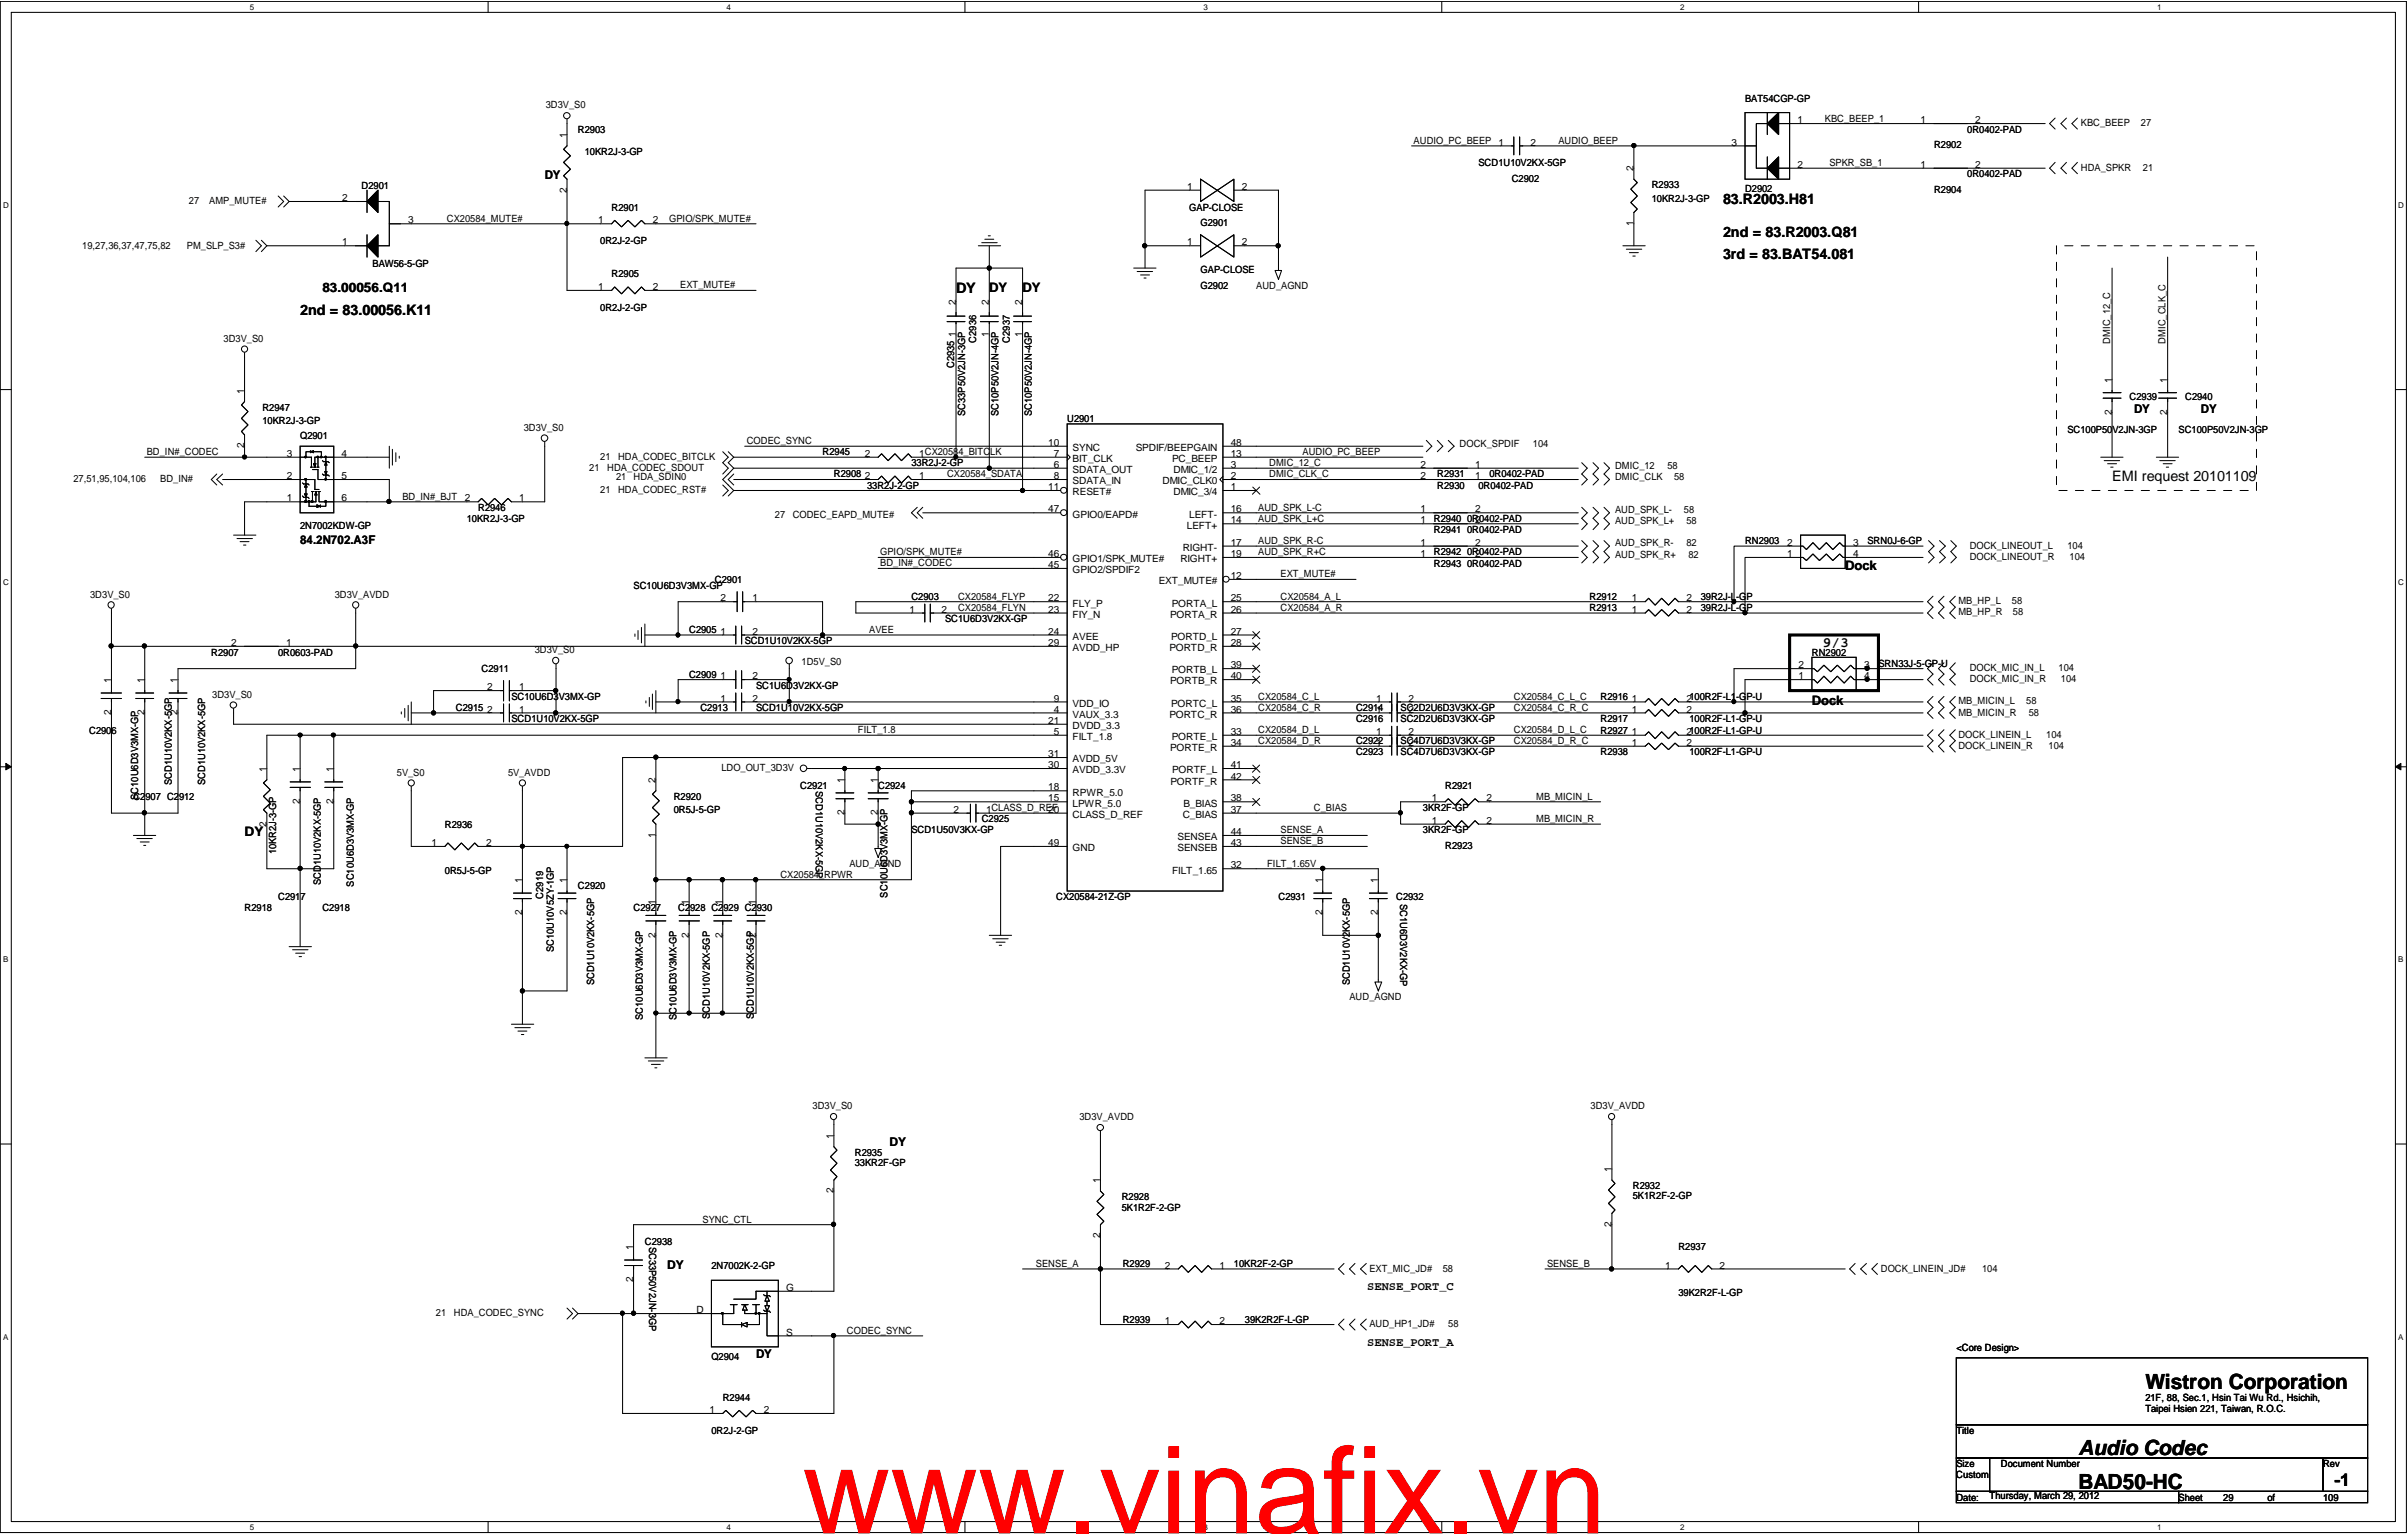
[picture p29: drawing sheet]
<svg xmlns="http://www.w3.org/2000/svg" width="279mm" height="178mm" viewBox="0 0 279 178" stroke-linecap="round" stroke-linejoin="round" font-family="sans-serif">
<defs><g id="words">
<text font-size="14.1" fill="#f00" x="93.1" y="177.9">www.vinafix.vn</text>
<g font-size="2.4">
<text x="249" y="161.1">Wistron Corporation</text>
<text x="241.3" y="172.7">BAD50-HC</text>
<text x="241.3" y="168.8">Audio Codec</text>
</g>
<text font-size="2" x="271" y="172.3">-1</text>
<g font-size="1.7">
<text x="200" y="23.6">83.R2003.H81</text>
<text x="200" y="27.5">2nd = 83.R2003.Q81</text>
<text x="111" y="34">DY</text>
<text x="200" y="30.1">3rd = 83.BAT54.081</text>
<text x="34.8" y="36.5">2nd = 83.00056.K11</text>
<text x="245.2" y="55.8">EMI request 20101109</text>
<text x="211.6" y="75.1">9/3</text>
</g>
<g font-size="1.5">
<text x="37.4" y="33.8">83.00056.Q11</text>
<text x="114.8" y="33.8">DY</text>
<text x="118.7" y="33.8">DY</text>
<text x="214.2" y="66.1">Dock</text>
<text x="210.3" y="81.8">Dock</text>
<text x="28.4" y="97">DY</text>
</g>
<g font-size="1.4">
<text x="63.2" y="20.8">DY</text>
<text x="247.7" y="47.9">DY</text>
<text x="255.5" y="47.9">DY</text>
<text x="34.8" y="63.1">84.2N702.A3F</text>
<text x="103.2" y="133">DY</text>
<text x="77.4" y="147.2">DY</text>
<text x="158.7" y="149.7">SENSE_PORT_C</text>
<text x="87.8" y="157.5">DY</text>
<text x="158.7" y="156.1">SENSE_PORT_A</text>
</g>
<g font-size="1.2">
<text x="202.6" y="11.8">BAT54CGP-GP</text>
<text x="63.3" y="12.6">3D3V_S0</text>
<text x="65.8" y="16" transform="rotate(-90 65.8 16)">1</text>
<text x="67.1" y="15.4">R2903</text>
<text x="164.1" y="16.7">AUDIO_PC_BEEP 1</text>
<text x="177.7" y="16.9">2</text>
<text x="180.9" y="16.7">AUDIO_BEEP</text>
<text x="201" y="16.9">3</text>
<text x="208.7" y="14.3">1</text>
<text x="211.8" y="14.1">KBC_BEEP_1</text>
<text x="222.9" y="14.3">1</text>
<text x="224.5" y="17.2">R2902</text>
<text x="228.4" y="15.4">0R0402-PAD</text>
<text x="229.3" y="14.3">2</text>
<text x="241.5" y="14.7">KBC_BEEP</text>
<text x="248.5" y="14.7">27</text>
<text x="21.9" y="23.7">27</text>
<text x="24.3" y="23.7">AMP_MUTE#</text>
<text x="39.7" y="23.3">2</text>
<text x="42" y="22">D2901</text>
<text x="65.8" y="22.3" transform="rotate(-90 65.8 22.3)">2</text>
<text x="67.9" y="18">10KR2J-3-GP</text>
<text x="137.8" y="22">1</text>
<text x="144.1" y="22">2</text>
<text x="171.6" y="19.3">SCD1U10V2KX-5GP</text>
<text x="175.5" y="21.1">C2902</text>
<text x="189.6" y="19.9" transform="rotate(-90 189.6 19.9)">2</text>
<text x="191.7" y="23.4">10KR2J-3-GP</text>
<text x="191.7" y="21.9">R2933</text>
<text x="202.6" y="22.3">D2902</text>
<text x="208.7" y="19.5">2</text>
<text x="212.4" y="19.3">SPKR_SB_1</text>
<text x="222.9" y="19.5">1</text>
<text x="224.5" y="22.4">R2904</text>
<text x="228.4" y="20.6">0R0402-PAD</text>
<text x="229.3" y="19.5">2</text>
<text x="241.5" y="19.8">HDA_SPKR</text>
<text x="248.7" y="19.8">21</text>
<text x="9.6" y="28.8">19,27,36,37,47,75,82</text>
<text x="21.7" y="28.8">PM_SLP_S3#</text>
<text x="39.7" y="28.5">1</text>
<text x="47.4" y="25.9">3</text>
<text x="51.9" y="25.7">CX20584_MUTE#</text>
<text x="69.4" y="25.9">1</text>
<text x="69.7" y="28.3">0R2J-2-GP</text>
<text x="71" y="24.5">R2901</text>
<text x="75.8" y="25.9">2</text>
<text x="77.7" y="25.7">GPIO/SPK_MUTE#</text>
<text x="137.8" y="28.5">1</text>
<text x="138.1" y="24.5">GAP-CLOSE</text>
<text x="139.4" y="26.2">G2901</text>
<text x="144.1" y="28.5">2</text>
<text x="189.6" y="26.2" transform="rotate(-90 189.6 26.2)">1</text>
<text x="43.2" y="31">BAW56-5-GP</text>
<text x="69.4" y="33.6">1</text>
<text x="71" y="32.2">R2905</text>
<text x="75.8" y="33.6">2</text>
<text x="79" y="33.5">EXT_MUTE#</text>
<text x="110.9" y="35.4" transform="rotate(-90 110.9 35.4)">2</text>
<text x="114.8" y="35.4" transform="rotate(-90 114.8 35.4)">2</text>
<text x="118.7" y="35.4" transform="rotate(-90 118.7 35.4)">2</text>
<text x="139.4" y="31.7">GAP-CLOSE</text>
<text x="139.4" y="33.5">G2902</text>
<text x="145.8" y="33.5">AUD_AGND</text>
<text x="26" y="39.7">3D3V_S0</text>
<text x="69.7" y="36">0R2J-2-GP</text>
<text x="110.9" y="39.1" transform="rotate(-90 110.9 39.1)">1</text>
<text x="113.3" y="39.7" transform="rotate(-90 113.3 39.7)">C2936</text>
<text x="114.8" y="39.1" transform="rotate(-90 114.8 39.1)">1</text>
<text x="117.2" y="39.7" transform="rotate(-90 117.2 39.7)">C2937</text>
<text x="118.7" y="39.1" transform="rotate(-90 118.7 39.1)">1</text>
<text x="244.9" y="39.9" transform="rotate(-90 244.9 39.9)">DMIC_12_C</text>
<text x="251.4" y="39.9" transform="rotate(-90 251.4 39.9)">DMIC_CLK_C</text>
<text x="28.3" y="45.7" transform="rotate(-90 28.3 45.7)">1</text>
<text x="30.5" y="47.7">R2947</text>
<text x="110.8" y="42.7" transform="rotate(-90 110.8 42.7)">C2935</text>
<text x="245.1" y="44.4" transform="rotate(-90 245.1 44.4)">1</text>
<text x="247.2" y="46.4">C2939</text>
<text x="251.6" y="44.4" transform="rotate(-90 251.6 44.4)">1</text>
<text x="253.6" y="46.4">C2940</text>
<text x="17" y="52.8">BD_IN#_CODEC</text>
<text x="28.3" y="52" transform="rotate(-90 28.3 52)">2</text>
<text x="30.5" y="49.2">10KR2J-3-GP</text>
<text x="33.3" y="53">3</text>
<text x="34.8" y="50.9">Q2901</text>
<text x="39.7" y="53">4</text>
<text x="60.8" y="50">3D3V_S0</text>
<text x="69.7" y="53.4">21</text>
<text x="71.8" y="53.4">HDA_CODEC_BITCLK</text>
<text x="86.7" y="51.5">CODEC_SYNC</text>
<text x="95.5" y="52.8">R2945</text>
<text x="100.4" y="53">2</text>
<text x="106.7" y="53">1CX20584_BITCLK</text>
<text x="112" y="48.3" transform="rotate(-90 112 48.3)">SC33P50V2JN-3GP</text>
<text x="115.9" y="48.3" transform="rotate(-90 115.9 48.3)">SC10P50V2JN-4GP</text>
<text x="119.8" y="48.3" transform="rotate(-90 119.8 48.3)">SC10P50V2JN-4GP</text>
<text x="121.7" y="51.7">10</text>
<text x="122.3" y="53">7</text>
<text x="123.9" y="48.9">U2901</text>
<text x="124.5" y="53.6">BIT_CLK</text>
<text x="124.5" y="52.3">SYNC</text>
<text x="131.8" y="52.3">SPDIF/BEEPGAIN</text>
<text x="136.1" y="53.6">PC_BEEP</text>
<text x="142.9" y="51.7">48</text>
<text x="142.9" y="53">13</text>
<text x="151.2" y="52.8">AUDIO_PC_BEEP</text>
<text x="169.4" y="51.8">DOCK_SPDIF</text>
<text x="177.9" y="51.8">104</text>
<text x="240" y="50.3">SC100P50V2JN-3GP</text>
<text x="245.1" y="48.1" transform="rotate(-90 245.1 48.1)">2</text>
<text x="251.6" y="48.1" transform="rotate(-90 251.6 48.1)">2</text>
<text x="252.9" y="50.3">SC100P50V2JN-3GP</text>
<text x="8.5" y="55.9">27,51,95,104,106</text>
<text x="18.6" y="55.9">BD_IN#</text>
<text x="33.3" y="58.2">1</text>
<text x="33.3" y="55.6">2</text>
<text x="39.7" y="55.6">5</text>
<text x="39.7" y="58.2">6</text>
<text x="46.7" y="58">BD_IN#_BJT</text>
<text x="54" y="58.2">2</text>
<text x="55.5" y="59.3">R2946</text>
<text x="60.3" y="58.2">1</text>
<text x="68.4" y="54.6">21</text>
<text x="69.7" y="57.2">21</text>
<text x="70.5" y="54.6">HDA_CODEC_SDOUT</text>
<text x="71.5" y="55.7">21</text>
<text x="71.8" y="57.2">HDA_CODEC_RST#</text>
<text x="73.5" y="55.7">HDA_SDIN0</text>
<text x="96.8" y="55.4">R2908</text>
<text x="100.4" y="55.6">2</text>
<text x="100.7" y="56.7">33R2J-2-GP</text>
<text x="105.8" y="54.1">33R2J-2-GP</text>
<text x="106.7" y="55.6">1</text>
<text x="109.9" y="55.4">CX20584_SDATA</text>
<text x="121.7" y="56.9">11</text>
<text x="121.7" y="59.5">47</text>
<text x="122.3" y="54.3">6</text>
<text x="122.3" y="55.6">8</text>
<text x="124.5" y="54.9">SDATA_OUT</text>
<text x="124.5" y="56.2">SDATA_IN</text>
<text x="124.5" y="57.5">RESET#</text>
<text x="134.9" y="56.2">DMIC_CLK0</text>
<text x="136.2" y="57.5">DMIC_3/4</text>
<text x="136.2" y="54.9">DMIC_1/2</text>
<text x="142.9" y="56.9">1</text>
<text x="142.9" y="54.3">3</text>
<text x="142.9" y="59.5">16</text>
<text x="142.9" y="55.6">2</text>
<text x="146.1" y="59.3">AUD_SPK_L-C</text>
<text x="147.3" y="54.1">DMIC_12_C</text>
<text x="147.3" y="55.4">DMIC_CLK_C</text>
<text x="164.9" y="59.5">1</text>
<text x="164.9" y="54.3">2</text>
<text x="164.9" y="55.6">2</text>
<text x="166.8" y="56.7">R2930</text>
<text x="166.8" y="55.4">R2931</text>
<text x="171.2" y="59.5">2</text>
<text x="171.2" y="54.3">1</text>
<text x="171.2" y="55.6">1</text>
<text x="171.6" y="56.7">0R0402-PAD</text>
<text x="172.9" y="55.4">0R0402-PAD</text>
<text x="187.5" y="54.4">DMIC_12</text>
<text x="187.5" y="55.7">DMIC_CLK</text>
<text x="187.5" y="59.5">AUD_SPK_L-</text>
<text x="193.6" y="54.4">58</text>
<text x="194.3" y="55.7">58</text>
<text x="195.5" y="59.5">58</text>
<text x="34.8" y="61.3">2N7002KDW-GP</text>
<text x="54.2" y="60.6">10KR2J-3-GP</text>
<text x="89.9" y="60.1">27</text>
<text x="92" y="60.1">CODEC_EAPD_MUTE#</text>
<text x="102.2" y="64.4">GPIO/SPK_MUTE#</text>
<text x="102.2" y="65.7">BD_IN#_CODEC</text>
<text x="121.7" y="64.6">46</text>
<text x="121.7" y="65.9">45</text>
<text x="124.5" y="60.1">GPIO0/EAPD#</text>
<text x="124.5" y="65.2">GPIO1/SPK_MUTE#</text>
<text x="137" y="65.2">RIGHT+</text>
<text x="137.3" y="63.9">RIGHT-</text>
<text x="137.8" y="61.3">LEFT+</text>
<text x="138.1" y="60.1">LEFT-</text>
<text x="142.9" y="60.7">14</text>
<text x="142.9" y="63.3">17</text>
<text x="142.9" y="64.6">19</text>
<text x="146.1" y="60.5">AUD_SPK_L+C</text>
<text x="146.1" y="63.1">AUD_SPK_R-C</text>
<text x="146.1" y="64.4">AUD_SPK_R+C</text>
<text x="164.9" y="64.6">1</text>
<text x="164.9" y="60.7">1</text>
<text x="164.9" y="63.3">1</text>
<text x="166.4" y="65.7">R2943</text>
<text x="166.4" y="61.8">R2941</text>
<text x="166.4" y="64.4">R2942</text>
<text x="166.4" y="60.6">R2940</text>
<text x="170.3" y="65.7">0R0402-PAD</text>
<text x="170.3" y="61.8">0R0402-PAD</text>
<text x="170.3" y="64.4">0R0402-PAD</text>
<text x="170.3" y="60.6">0R0402-PAD</text>
<text x="171.2" y="64.6">2</text>
<text x="171.2" y="60.7">2</text>
<text x="171.2" y="63.3">2</text>
<text x="187.5" y="64.7">AUD_SPK_R+</text>
<text x="187.5" y="63.4">AUD_SPK_R-</text>
<text x="187.5" y="60.8">AUD_SPK_L+</text>
<text x="195.7" y="63.4">82</text>
<text x="195.7" y="60.8">58</text>
<text x="196" y="64.7">82</text>
<text x="202.6" y="63.2">RN2903</text>
<text x="207.5" y="64.6">1</text>
<text x="207.5" y="63.3">2</text>
<text x="215.1" y="63.3">3</text>
<text x="215.1" y="64.6">4</text>
<text x="216.8" y="63.2">SRN0J-6-GP</text>
<text x="228.6" y="63.7">DOCK_LINEOUT_L</text>
<text x="228.6" y="64.9">DOCK_LINEOUT_R</text>
<text x="240" y="63.7">104</text>
<text x="240.2" y="64.9">104</text>
<text x="10.5" y="69.3">3D3V_S0</text>
<text x="38.9" y="69.3">3D3V_AVDD</text>
<text x="73.5" y="68.3">SC10U6D3V3MX-GP</text>
<text x="83" y="67.7">C2901</text>
<text x="83.6" y="69.8">2</text>
<text x="87.4" y="69.8">1</text>
<text x="105.6" y="71.1">1</text>
<text x="105.8" y="69.6">C2903</text>
<text x="109.3" y="71.1">2</text>
<text x="111.2" y="69.6">CX20584_FLYP</text>
<text x="111.2" y="70.9">CX20584_FLYN</text>
<text x="121.7" y="69.8">22</text>
<text x="121.7" y="71.1">23</text>
<text x="124.5" y="66.5">GPIO2/SPDIF2</text>
<text x="124.5" y="70.4">FLY_P</text>
<text x="124.5" y="71.7">FIY_N</text>
<text x="134.5" y="67.8">EXT_MUTE#</text>
<text x="135.8" y="71.7">PORTA_R</text>
<text x="136" y="70.4">PORTA_L</text>
<text x="142.9" y="71.1">26</text>
<text x="142.9" y="67.2">12</text>
<text x="142.9" y="69.8">25</text>
<text x="148.6" y="69.6">CX20584_A_L</text>
<text x="148.6" y="70.9">CX20584_A_R</text>
<text x="148.6" y="67">EXT_MUTE#</text>
<text x="184.5" y="69.6">R2912</text>
<text x="184.5" y="70.9">R2913</text>
<text x="189.4" y="69.8">1</text>
<text x="189.4" y="71.1">1</text>
<text x="195.7" y="69.8">2</text>
<text x="195.7" y="71.1">2</text>
<text x="197.4" y="69.6">39R2J-L-GP</text>
<text x="197.4" y="70.9">39R2J-L-GP</text>
<text x="227.3" y="70.1">MB_HP_L</text>
<text x="227.3" y="71.4">MB_HP_R</text>
<text x="233.5" y="70.1">58</text>
<text x="233.7" y="71.4">58</text>
<text x="24.5" y="76.1">R2907</text>
<text x="26.8" y="74.9">2</text>
<text x="32.3" y="76.1">0R0603-PAD</text>
<text x="33.2" y="74.9">1</text>
<text x="55.9" y="78">C2911</text>
<text x="62.1" y="75.8">3D3V_S0</text>
<text x="80" y="73.5">C2905</text>
<text x="83.6" y="73.6">1</text>
<text x="86.4" y="74.7">SCD1U10V2KX-5GP</text>
<text x="87.4" y="73.6">2</text>
<text x="93.1" y="77.1">1D5V_S0</text>
<text x="100.9" y="73.4">AVEE</text>
<text x="109.7" y="72.2">SC1U6D3V2KX-GP</text>
<text x="121.7" y="73.6">24</text>
<text x="121.7" y="74.9">29</text>
<text x="124.5" y="74.2">AVEE</text>
<text x="124.5" y="75.5">AVDD_HP</text>
<text x="135.7" y="75.5">PORTD_R</text>
<text x="135.9" y="74.2">PORTD_L</text>
<text x="142.9" y="73.6">27</text>
<text x="142.9" y="74.9">28</text>
<text x="142.9" y="77.5">39</text>
<text x="208.8" y="77.5">2</text>
<text x="210.3" y="76.1">RN2902</text>
<text x="216.4" y="77.5">3</text>
<text x="218" y="77.3">SRN33J-5-GP-U</text>
<text x="228.6" y="77.8">DOCK_MIC_IN_L</text>
<text x="239" y="77.8">104</text>
<text x="12.9" y="83" transform="rotate(-90 12.9 83)">2</text>
<text x="12.9" y="79.2" transform="rotate(-90 12.9 79.2)">1</text>
<text x="16.8" y="83" transform="rotate(-90 16.8 83)">2</text>
<text x="16.8" y="79.2" transform="rotate(-90 16.8 79.2)">1</text>
<text x="20.6" y="83" transform="rotate(-90 20.6 83)">2</text>
<text x="20.6" y="79.2" transform="rotate(-90 20.6 79.2)">1</text>
<text x="24.6" y="81">3D3V_S0</text>
<text x="52.9" y="82.5">C2915</text>
<text x="56.5" y="82.7">2</text>
<text x="56.5" y="80.1">2</text>
<text x="59.4" y="81.2">SC10U6D3V3MX-GP</text>
<text x="59.4" y="83.8">SCD1U10V2KX-5GP</text>
<text x="60.3" y="82.7">1</text>
<text x="60.3" y="80.1">1</text>
<text x="80" y="78.6">C2909</text>
<text x="81.3" y="82.5">C2913</text>
<text x="83.6" y="81.4">1</text>
<text x="83.6" y="78.8">1</text>
<text x="87.4" y="81.4">2</text>
<text x="87.4" y="78.8">2</text>
<text x="87.8" y="79.9">SC1U6D3V2KX-GP</text>
<text x="87.8" y="82.5">SCD1U10V2KX-5GP</text>
<text x="121.7" y="84">21</text>
<text x="122.3" y="82.7">4</text>
<text x="122.3" y="81.4">9</text>
<text x="124.5" y="83.3">VAUX_3.3</text>
<text x="124.5" y="82">VDD_IO</text>
<text x="135.7" y="83.3">PORTC_R</text>
<text x="135.8" y="79.4">PORTB_R</text>
<text x="135.9" y="82">PORTC_L</text>
<text x="136" y="78.1">PORTB_L</text>
<text x="142.9" y="81.4">35</text>
<text x="142.9" y="78.8">40</text>
<text x="142.9" y="82.7">36</text>
<text x="146.1" y="81.2">CX20584_C_L</text>
<text x="146.1" y="82.5">CX20584_C_R</text>
<text x="157.4" y="83.8">C2916</text>
<text x="157.4" y="82.5">C2914</text>
<text x="159.8" y="82.7">1</text>
<text x="159.8" y="81.4">1</text>
<text x="162.6" y="83.8">SC2D2U6D3V3KX-GP</text>
<text x="162.6" y="82.5">SC2D2U6D3V3KX-GP</text>
<text x="163.5" y="82.7">2</text>
<text x="163.5" y="81.4">2</text>
<text x="175.7" y="82.5">CX20584_C_R_C</text>
<text x="175.7" y="81.2">CX20584_C_L_C</text>
<text x="185.8" y="83.8">R2917</text>
<text x="185.8" y="81.2">R2916</text>
<text x="189.4" y="82.7">1</text>
<text x="189.4" y="81.4">1</text>
<text x="195.7" y="82.7">2</text>
<text x="195.7" y="81.4">2100R2F-L1-GP-U</text>
<text x="196.1" y="83.8">100R2F-L1-GP-U</text>
<text x="208.8" y="78.8">1</text>
<text x="216.4" y="78.8">4</text>
<text x="227.3" y="81.7">MB_MICIN_L</text>
<text x="227.3" y="83">MB_MICIN_R</text>
<text x="228.6" y="79.2">DOCK_MIC_IN_R</text>
<text x="235.2" y="81.7">58</text>
<text x="235.5" y="83">58</text>
<text x="239.2" y="79.2">104</text>
<text x="10.3" y="85.1">C2906</text>
<text x="30.9" y="89.6" transform="rotate(-90 30.9 89.6)">1</text>
<text x="34.8" y="89.6" transform="rotate(-90 34.8 89.6)">1</text>
<text x="38.7" y="89.6" transform="rotate(-90 38.7 89.6)">1</text>
<text x="46.1" y="90">5V_S0</text>
<text x="59" y="90">5V_AVDD</text>
<text x="83.7" y="89.5">LDO_OUT_3D3V</text>
<text x="99.6" y="85.1">FILT_1.8</text>
<text x="121.7" y="89.1">30</text>
<text x="121.7" y="87.8">31</text>
<text x="122.3" y="85.3">5</text>
<text x="124.5" y="84.6">DVDD_3.3</text>
<text x="124.5" y="89.7">AVDD_3.3V</text>
<text x="124.5" y="88.4">AVDD_5V</text>
<text x="124.5" y="85.9">FILT_1.8</text>
<text x="135.8" y="87.1">PORTE_R</text>
<text x="136" y="85.9">PORTE_L</text>
<text x="136.1" y="89.7">PORTF_L</text>
<text x="142.9" y="86.5">34</text>
<text x="142.9" y="89.1">41</text>
<text x="142.9" y="85.3">33</text>
<text x="146.1" y="85.1">CX20584_D_L</text>
<text x="146.1" y="86.3">CX20584_D_R</text>
<text x="157.4" y="87.6">C2923</text>
<text x="157.4" y="86.4">C2922</text>
<text x="159.8" y="86.5">1</text>
<text x="159.8" y="85.3">1</text>
<text x="162.6" y="87.6">SC4D7U6D3V3KX-GP</text>
<text x="162.6" y="86.4">SC4D7U6D3V3KX-GP</text>
<text x="163.5" y="86.5">2</text>
<text x="163.5" y="85.3">2</text>
<text x="175.7" y="86.3">CX20584_D_R_C</text>
<text x="175.7" y="85.1">CX20584_D_L_C</text>
<text x="185.8" y="85.1">R2927</text>
<text x="185.8" y="87.6">R2938</text>
<text x="189.4" y="85.3">1</text>
<text x="189.4" y="86.5">1</text>
<text x="195.7" y="85.3">2100R2F-L1-GP-U</text>
<text x="195.7" y="86.5">2</text>
<text x="196.1" y="87.6">100R2F-L1-GP-U</text>
<text x="227.3" y="85.6">DOCK_LINEIN_L</text>
<text x="227.3" y="86.9">DOCK_LINEIN_R</text>
<text x="237.5" y="85.6">104</text>
<text x="237.8" y="86.9">104</text>
<text x="15.5" y="92.8">C2907 C2912</text>
<text x="16" y="92.8" transform="rotate(-90 16 92.8)">SC10U6D3V3MX-GP</text>
<text x="19.9" y="91.1" transform="rotate(-90 19.9 91.1)">SCD1U10V2KX-5GP</text>
<text x="23.8" y="91.1" transform="rotate(-90 23.8 91.1)">SCD1U10V2KX-5GP</text>
<text x="30.9" y="95.9" transform="rotate(-90 30.9 95.9)">2</text>
<text x="34.8" y="93.3" transform="rotate(-90 34.8 93.3)">2</text>
<text x="38.7" y="93.3" transform="rotate(-90 38.7 93.3)">2</text>
<text x="76.1" y="90.8" transform="rotate(-90 76.1 90.8)">2</text>
<text x="78.2" y="92.8">R2920</text>
<text x="78.2" y="94.4">0R5J-5-GP</text>
<text x="92.9" y="91.5">C2921</text>
<text x="94.7" y="91.7" transform="rotate(90 94.7 91.7)">SCD1U10V2KX-5GP</text>
<text x="98" y="94.6" transform="rotate(-90 98 94.6)">2</text>
<text x="98" y="90.8" transform="rotate(-90 98 90.8)">1</text>
<text x="101.9" y="94.6" transform="rotate(-90 101.9 94.6)">2</text>
<text x="101.9" y="90.8" transform="rotate(-90 101.9 90.8)">1</text>
<text x="101.9" y="91.5">C2924</text>
<text x="110.7" y="94.3">2</text>
<text x="114" y="95.4">C2925</text>
<text x="114.5" y="94.3">1CLASS_D_REF</text>
<text x="121.7" y="93">15</text>
<text x="121.7" y="91.7">18</text>
<text x="121.7" y="94.3">20</text>
<text x="124.5" y="93.6">LPWR_5.0</text>
<text x="124.5" y="92.3">RPWR_5.0</text>
<text x="124.5" y="94.9">CLASS_D_REF</text>
<text x="135.9" y="91">PORTF_R</text>
<text x="137.3" y="94.9">C_BIAS</text>
<text x="137.4" y="93.6">B_BIAS</text>
<text x="142.9" y="90.4">42</text>
<text x="142.9" y="93">38</text>
<text x="142.9" y="94.3">37</text>
<text x="152.5" y="94.1">C_BIAS</text>
<text x="165.2" y="94.1">3KR2F-GP</text>
<text x="166.2" y="95.6">1</text>
<text x="166.2" y="93">1</text>
<text x="167.8" y="91.5">R2921</text>
<text x="172.5" y="95.6">2</text>
<text x="172.5" y="93">2</text>
<text x="178.3" y="92.8">MB_MICIN_L</text>
<text x="178.3" y="95.4">MB_MICIN_R</text>
<text x="32.1" y="99.1" transform="rotate(-90 32.1 99.1)">10KR2J-3-GP</text>
<text x="50.1" y="98.2">1</text>
<text x="51.6" y="96">R2936</text>
<text x="51.6" y="101.3">0R5J-5-GP</text>
<text x="56.4" y="98.2">2</text>
<text x="76.1" y="97.2" transform="rotate(-90 76.1 97.2)">1</text>
<text x="90.6" y="101.8">CX20584_RPWR</text>
<text x="98.6" y="100.5">AUD_AGND</text>
<text x="105.8" y="96.7">SCD1U50V3KX-GP</text>
<text x="121.7" y="98.2">49</text>
<text x="124.5" y="98.8">GND</text>
<text x="136.1" y="101.3">FILT_1.65</text>
<text x="136.7" y="98.8">SENSEB</text>
<text x="136.7" y="97.5">SENSEA</text>
<text x="142.9" y="98.2">43</text>
<text x="142.9" y="96.9">44</text>
<text x="142.9" y="100.7">32</text>
<text x="147.1" y="100.5">FILT_1.65V</text>
<text x="148.6" y="96.7">SENSE_A</text>
<text x="148.6" y="98">SENSE_B</text>
<text x="165.2" y="96.7">3KR2F-GP</text>
<text x="167.8" y="98.5">R2923</text>
<text x="28.4" y="105.7">R2918</text>
<text x="32.3" y="104.4">C2917</text>
<text x="37.2" y="102.7" transform="rotate(-90 37.2 102.7)">SCD1U10V2KX-5GP</text>
<text x="37.4" y="105.7">C2918</text>
<text x="41.1" y="102.9" transform="rotate(-90 41.1 102.9)">SC10U6D3V3MX-GP</text>
<text x="60.6" y="106.2" transform="rotate(-90 60.6 106.2)">2</text>
<text x="60.6" y="102.5" transform="rotate(-90 60.6 102.5)">1</text>
<text x="63" y="104.2" transform="rotate(-90 63 104.2)">C2919</text>
<text x="65.8" y="106.2" transform="rotate(-90 65.8 106.2)">2</text>
<text x="65.8" y="102.5" transform="rotate(-90 65.8 102.5)">1</text>
<text x="67.1" y="103.1">C2920</text>
<text x="73.5" y="105.7">C2927</text>
<text x="76.1" y="105" transform="rotate(-90 76.1 105)">1</text>
<text x="78.7" y="105.7">C2928 C2929 C2930</text>
<text x="80" y="105" transform="rotate(-90 80 105)">1</text>
<text x="83.9" y="105" transform="rotate(-90 83.9 105)">1</text>
<text x="87.7" y="105" transform="rotate(-90 87.7 105)">1</text>
<text x="103" y="104.1" transform="rotate(-90 103 104.1)">SC10U6D3V3MX-GP</text>
<text x="122.6" y="104.4">CX20584-21Z-GP</text>
<text x="148.4" y="104.4">C2931</text>
<text x="153.5" y="106.2" transform="rotate(-90 153.5 106.2)">2</text>
<text x="153.5" y="102.5" transform="rotate(-90 153.5 102.5)">1</text>
<text x="160" y="106.2" transform="rotate(-90 160 106.2)">2</text>
<text x="160" y="102.5" transform="rotate(-90 160 102.5)">1</text>
<text x="162.1" y="104.4">C2932</text>
<text x="162.5" y="104.9" transform="rotate(90 162.5 104.9)">SC1U6D3V2KX-GP</text>
<text x="64.3" y="110.5" transform="rotate(-90 64.3 110.5)">SC10U10V5ZY-1GP</text>
<text x="76.1" y="108.8" transform="rotate(-90 76.1 108.8)">2</text>
<text x="80" y="108.8" transform="rotate(-90 80 108.8)">2</text>
<text x="83.9" y="108.8" transform="rotate(-90 83.9 108.8)">2</text>
<text x="87.7" y="108.8" transform="rotate(-90 87.7 108.8)">2</text>
<text x="69" y="114.3" transform="rotate(-90 69 114.3)">SCD1U10V2KX-5GP</text>
<text x="74.6" y="118.3" transform="rotate(-90 74.6 118.3)">SC10U6D3V3MX-GP</text>
<text x="78.5" y="118.3" transform="rotate(-90 78.5 118.3)">SC10U6D3V3MX-GP</text>
<text x="82.4" y="118.2" transform="rotate(-90 82.4 118.2)">SCD1U10V2KX-5GP</text>
<text x="87.5" y="118.2" transform="rotate(-90 87.5 118.2)">SCD1U10V2KX-5GP</text>
<text x="156.6" y="116">AUD_AGND</text>
<text x="156.7" y="114.3" transform="rotate(-90 156.7 114.3)">SCD1U10V2KX-5GP</text>
<text x="94.3" y="128.7">3D3V_S0</text>
<text x="125.3" y="130">3D3V_AVDD</text>
<text x="184.6" y="128.7">3D3V_AVDD</text>
<text x="96.8" y="132.1" transform="rotate(-90 96.8 132.1)">1</text>
<text x="99.2" y="134.1">R2935</text>
<text x="99.2" y="135.3">33KR2F-GP</text>
<text x="127.7" y="137.3" transform="rotate(-90 127.7 137.3)">1</text>
<text x="187.1" y="136" transform="rotate(-90 187.1 136)">1</text>
<text x="189.5" y="138">R2932</text>
<text x="81.5" y="141.8">SYNC_CTL</text>
<text x="96.8" y="138.5" transform="rotate(-90 96.8 138.5)">2</text>
<text x="127.7" y="143.6" transform="rotate(-90 127.7 143.6)">2</text>
<text x="130.2" y="139.3">R2928</text>
<text x="130.2" y="140.4">5K1R2F-2-GP</text>
<text x="187.1" y="142.3" transform="rotate(-90 187.1 142.3)">2</text>
<text x="189.5" y="139.1">5K1R2F-2-GP</text>
<text x="73.5" y="148.8" transform="rotate(-90 73.5 148.8)">2</text>
<text x="73.5" y="145" transform="rotate(-90 73.5 145)">1</text>
<text x="74.9" y="144.4">C2938</text>
<text x="75.3" y="144.6" transform="rotate(90 75.3 144.6)">SC33P50V2JN-3GP</text>
<text x="82.6" y="147.3">2N7002K-2-GP</text>
<text x="91.3" y="149.8">G</text>
<text x="120.3" y="147">SENSE_A</text>
<text x="130.3" y="147">R2929</text>
<text x="135.2" y="147.2">2</text>
<text x="141.6" y="147.2">1</text>
<text x="143.2" y="147">10KR2F-2-GP</text>
<text x="159" y="147.5">EXT_MIC_JD#</text>
<text x="167.5" y="147.5">58</text>
<text x="179.6" y="147">SENSE_B</text>
<text x="193.3" y="147.2">1</text>
<text x="194.8" y="145.1">R2937</text>
<text x="199.6" y="147.2">2</text>
<text x="218.3" y="147.5">DOCK_LINEIN_JD#</text>
<text x="230.1" y="147.5">104</text>
<text x="50.6" y="152.7">21</text>
<text x="52.7" y="152.7">HDA_CODEC_SYNC</text>
<text x="80.8" y="152.4">D</text>
<text x="91.3" y="154.9">S</text>
<text x="98.3" y="154.7">CODEC_SYNC</text>
<text x="130.3" y="153.5">R2939</text>
<text x="135.2" y="153.6">1</text>
<text x="141.6" y="153.6">2</text>
<text x="144.5" y="153.5">39K2R2F-L-GP</text>
<text x="159" y="154">AUD_HP1_JD#</text>
<text x="168.1" y="154">58</text>
<text x="194.8" y="150.4">39K2R2F-L-GP</text>
<text x="82.6" y="157.7">Q2904</text>
<text x="227.1" y="156.7">&lt;Core Design&gt;</text>
<text x="82.3" y="163.9">1</text>
<text x="82.6" y="166.4">0R2J-2-GP</text>
<text x="83.9" y="162.5">R2944</text>
<text x="88.7" y="163.9">2</text>
<text x="227.1" y="166.4">Title</text>
<text x="249" y="162.5">21F, 88, Sec.1, Hsin Tai Wu Rd., Hsichih,</text>
<text x="249" y="163.9">Taipei Hsien 221, Taiwan, R.O.C.</text>
<text x="227.1" y="171.5">Custom</text>
<text x="227.1" y="170.2">Size</text>
<text x="231" y="173.9">Thursday, March 29, 2012</text>
<text x="232.3" y="170.2">Document Number</text>
<text x="269.7" y="170.2">Rev</text>
<text x="227.1" y="174.1">Date:</text>
<text x="252.9" y="174.1">Sheet</text>
<text x="258.1" y="174.1">29</text>
<text x="263.2" y="174.1">of</text>
<text x="269.7" y="174.1">109</text>
</g>
<g font-size=".9">
<text x="29" y="1.1">5</text>
<text x="84.3" y="1.1">4</text>
<text x="139.7" y="1.1">3</text>
<text x="195" y="1.1">2</text>
<text x="250.4" y="1.1">1</text>
<text x=".4" y="24.1">D</text>
<text x="278.4" y="24.1">D</text>
<text x=".4" y="67.9">C</text>
<text x="278.4" y="67.9">C</text>
<text x=".4" y="111.7">B</text>
<text x="278.4" y="111.7">B</text>
<text x=".4" y="155.4">A</text>
<text x="278.4" y="155.4">A</text>
<text x="29" y="177.5">5</text>
<text x="84.3" y="177.5">4</text>
<text x="139.7" y="177.5">3</text>
<text x="195" y="177.5">2</text>
<text x="250.4" y="177.5">1</text>
</g>
</g></defs>
<path d="M0 .2h279.3v177.6h-279.3zM1.3 1.4h276.8v175.1h-276.8z" fill="none" stroke="#000" stroke-width=".12"/>
<g fill="#fff">
<path d="M29 .3h.5v1h-.5z"/>
<path d="M29 176.6h.5v1.1h-.5z"/>
</g>
<path d="M56.7 .2v1.2M56.7 176.5v1.3" fill="none" stroke="#000" stroke-width=".12"/>
<g fill="#fff">
<path d="M84.3 .3h.6v1h-.6z"/>
<path d="M84.3 176.6h.6v1.1h-.6z"/>
</g>
<path d="M112 .2v1.2M112 176.5v1.3" fill="none" stroke="#000" stroke-width=".12"/>
<g fill="#fff">
<path d="M139.7 .3h.5v1h-.5z"/>
<path d="M139.7 176.6h.5v1.1h-.5z"/>
</g>
<path d="M167.4 .2v1.2M167.4 176.5v1.3" fill="none" stroke="#000" stroke-width=".12"/>
<g fill="#fff">
<path d="M195 .3h.5v1h-.5z"/>
<path d="M195 176.6h.5v1.1h-.5z"/>
</g>
<path d="M222.7 .2v1.2M222.7 176.5v1.3" fill="none" stroke="#000" stroke-width=".12"/>
<g fill="#fff">
<path d="M250.4 .3h.5v1h-.5z"/>
<path d="M250.4 176.6h.5v1.1h-.5z"/>
<path d="M.4 23.3h.6v1h-.6z"/>
<path d="M278.4 23.3h.7v1h-.7z"/>
<path d="M.4 67.1h.6v1h-.6z"/>
<path d="M278.4 67.1h.7v1h-.7z"/>
</g>
<path d="M0 45.2h1.3M278.1 45.2h1.2" fill="none" stroke="#000" stroke-width=".12"/>
<g fill="#fff">
<path d="M.4 110.8h.6v1.1h-.6z"/>
<path d="M278.4 110.8h.6v1.1h-.6z"/>
</g>
<path d="M0 89h1.3M.7 88.6l.6 .4-.6 .3zM278.1 89h1.2M278.1 89l.6-.4v.7z" fill="none" stroke="#000" stroke-width=".12"/>
<path d="M.7 88.6l.6 .4-.6 .3zM278.1 89l.6-.4v.7z" fill="#000"/>
<g fill="#fff">
<path d="M.4 154.6h.6v1h-.6z"/>
<path d="M278.4 154.6h.6v1h-.6z"/>
</g>
<g fill="none" stroke="#000" stroke-width=".12">
<path d="M65.8 13.8v1.8M163.9 16.9h10.3M178.1 16.9h11.6v2.6M189.5 16.7h.3l.1 .2-.1 .2h-.1h-.2zM189.7 16.9h11.6M209 19.5h14.2M209 14.3h14.2M229.7 14.3h7.7M229.7 19.5h7.7M238.6 13.7l-.7 .6 .7 .7M238.6 18.8l-.7 .7 .7 .7M239.9 13.7l-.7 .6 .7 .7"/>
<path d="M239.9 18.8l-.7 .7 .7 .7M241.1 13.7l-.6 .6 .6 .7M241.1 18.8l-.6 .7 .6 .7M29.7 27.9l.6 .6-.6 .7M30.3 27.9l.7 .6M31 28.5h9M31 28.5l-.7 .7M32.3 22.7l.6 .7-.6 .6M32.9 22.7l.7 .7M33.6 23.4h6.4M33.6 23.4l-.7 .6M47.7 26h18.1"/>
<path d="M65.6 25.7h.3l.1 .2-.1 .2-.1 .1-.2-.1zM65.8 26h3.9M65.8 26v7.7h3.9M65.8 22.1v3.9M76.1 26h11.7M76.1 33.7h11.7M111 38.9v14.1M113.6 28.5h2.5M114 28.2h1.8M114.3 27.8h1.1M114.7 30.9h.3l.1 .2-.1 .2h-.2h-.1zM114.7 27.4h.3"/>
<path d="M114.8 31.1v3.9M114.8 38.9v15.4M114.8 31.1h-3.8v3.9M114.8 31.1h3.9v3.9M114.8 28.5v2.6M118.7 38.9v18M131.6 31.1h2.6M132 31.5h1.8M132.4 31.9h1M132.7 28.3h.3l.1 .2-.1 .2-.1 .1-.2-.1zM132.8 32.3h.2M132.9 28.5v2.6"/>
<path d="M132.9 28.5h5.2M138.1 22.1h-5.2v6.4M144.5 28.5h3.9M144.5 22.1h3.9v6.4M148 31.4h.8l-.4 1zM148.2 28.3h.3l.1 .2-.1 .2-.1 .1-.2-.1zM148.4 28.5v2.9M188.4 28.5h2.6M188.8 28.9h1.8M189.1 29.3h1.1M189.5 29.7h.3M189.7 26v2.5"/>
<path d="M245.2 31.1v12.9M251.6 29.8v14.2M16.8 53h11.6M25.2 55l-.7 .6 .7 .7M25.8 55.6h5.2M25.8 55l-.6 .6 .6 .7M28.2 52.9h.4v.1v.2h-.2h-.2zM28.4 40.9v4.4M28.4 51.8v1.2M28.4 53h2.6M31 58.2h-2.6v3.9M42.6 53h2.6"/>
<path d="M42.6 58.2h2.6M42.6 55.6h2.6v2.6M45 58h.3l.1 .2-.1 .1-.1 .1-.2-.1zM45.2 58.2h9M45.2 51.8v2.5M45.5 52.1v1.9M45.9 52.5v1.1M46.3 52.9v.3M63.2 51.3v6.9h-2.6M83.9 52.4l.6 .6-.6 .7 .6 .6-.6 .7M83.9 56.3l.6 .6-.6 .6M84.5 52.4l.7 .6"/>
<path d="M85.2 56.9h33.5M85.2 53h15.5M85.2 55.6h15.5M85.2 54.3h29.6M85.2 53l-.7 .7 .7 .6M85.2 54.3l-1.3 1.3 1.3 1.3M85.2 56.9l-.7 .6M85.2 55l-.7 .6 .7 .7M86.4 51.8h37.5M106.5 58.9l-.7 .6 .7 .6M107.1 53h3.9M107.1 59.5h12.9"/>
<path d="M107.1 58.9l-.6 .6 .6 .6M110.8 52.9h.3l.1 .1-.1 .2h-.2h-.1zM111 53h12.9M114.7 54.1h.3l.1 .2-.1 .2-.2 .1-.1-.1zM114.8 54.3h9.1M118.5 56.7h.4v.2v.2h-.2h-.2zM118.7 56.9h1.3M123.9 55.6h-16.8M123.9 52.7l.3 .3-.3 .4M142 55.6h23.2M142 55.3l-.4 .3 .4 .4M142 56.9h3.8"/>
<path d="M145.4 56.5l.9 .8M145.8 59.5h19.4M145.8 53h19.4M145.8 51.8h19.4M146.2 56.5l-.8 .8M165.2 54.3h-23.2M165.6 51.1l.6 .7-.6 .6M166.8 51.1l.7 .7-.7 .6M168.1 51.1l.7 .7-.7 .6M171.6 55.6h11.6M171.6 54.3h11.6M171.6 59.5h11.6"/>
<path d="M183.6 53.7l.6 .6-.6 .7 .6 .6-.6 .7M183.6 58.9l.6 .6-.6 .6 .6 .7-.6 .6M184.9 53.7l.7 .6-.7 .7 .7 .6-.7 .7M184.9 58.9l.7 .6-.7 .6 .7 .7-.7 .6M186.2 53.7l.6 .6-.6 .7 .6 .6-.6 .7M186.2 58.9l.6 .6-.6 .6 .6 .7-.6 .6M243.9 53h2.5M244.2 53.4h1.8M244.6 53.8h1.1M245 54.2h.3M245.2 47.9v5.1M250.3 53h2.6"/>
<path d="M250.7 53.4h1.8M251.1 53.8h1M251.5 54.2h.2M251.6 47.9v5.1M12.7 74.8h.4v.1v.2l-.2 .1-.2-.1zM12.9 70.6v4.4M12.9 75v3.8M12.9 75h3.9v3.8M16.6 74.8h.3l.1 .1-.1 .2-.1 .1-.2-.1zM16.8 75h10.3M27.1 62.1h2.6M27.5 62.5h1.8"/>
<path d="M27.9 62.8h1M28.3 63.2h.2M33.6 75h7.7M41.1 74.8h.4v.1v.2l-.2 .1-.2-.1zM41.3 75h78.7M41.3 70.6v4.4M41.3 75v2.6h-20.6v1.2M64.3 79.9h.4v.2v.2l-.2 .1-.2-.1zM64.5 77.1v3M73.7 73.5v.3M74.1 73.2v1M74.5 72.8v1.8"/>
<path d="M74.9 72.4v2.6M74.9 73.7h3.8M78.5 73.5h.3l.1 .2-.1 .1-.1 .1-.2-.1zM78.7 73.7h5.2M83.9 69.8h-5.2v3.9M83.9 78.8h-5.2v2.6M87.8 69.8h7.7v3.9M87.8 73.7h7.7M87.8 78.8h3.8M91.4 78.7h.3l.1 .1-.1 .2h-.1h-.2zM91.6 77.1v1.7M91.6 78.8v2.6"/>
<path d="M95.3 73.5h.3l.1 .2-.1 .1-.1 .1-.2-.1zM95.5 73.7h24.5M101.9 64.7h18.1M101.9 65.9h18.1M109.7 71.1h10.3M120 69.8h-20.7v1.3h6.5M145.8 69.8h43.9M145.8 71.1h43.9M145.8 60.8h19.4M145.8 63.4h19.4M145.8 64.7h19.4M145.8 67.2h11.6"/>
<path d="M171.6 60.8h11.6M171.6 64.7h11.6M171.6 63.4h11.6M183.6 62.7l.6 .7-.6 .6 .6 .7-.6 .6M184.9 62.7l.7 .7-.7 .6 .7 .7-.7 .6M186.2 62.7l.6 .7-.6 .6 .6 .7-.6 .6M196.1 69.8h5.2M201.1 69.6h.3l.1 .2-.1 .2h-.2h-.1zM201.3 69.8h21.9M202.4 70.9h.3l.1 .2-.1 .1-.1 .1-.2-.1zM202.6 71.1h20.6M207.7 63.4h-6.4v6.4"/>
<path d="M207.7 64.7h-5.1v6.4h-6.5M209 77.6h-7.7v3.8M209 78.8h-6.4v3.9M215.5 77.6h7.7M215.5 78.8h7.7M215.5 64.7h7.7M215.5 63.4h7.7M216.6 78.7h.3l.1 .1-.1 .2h-.2h-.1zM216.6 77.4h.3l.1 .1-.1 .2-.2 .1-.1-.1zM223.9 62.7l.6 .7-.6 .6 .6 .7-.6 .6M224.4 76.9l-.7 .7 .7 .6-.7 .6 .7 .7M224.4 69.2l-.7 .6 .7 .6-.7 .7 .7 .7"/>
<path d="M225.1 62.7l.7 .7-.7 .6 .7 .7-.7 .6M225.7 76.9l-.7 .7 .7 .6-.7 .6 .7 .7M225.7 69.2l-.7 .6 .7 .6-.7 .7 .7 .7M226.4 62.7l.7 .7-.7 .6 .7 .7-.7 .6M227 76.9l-.7 .7 .7 .6-.7 .6 .7 .7M227 69.2l-.7 .6 .7 .6-.7 .7 .7 .7M12.9 82.7v11.6M15.5 96.9h2.6M15.9 97.3h1.8M16.3 97.7h1M16.6 94.1h.3l.1 .2-.1 .2h-.1h-.2zM16.7 98.1h.2"/>
<path d="M16.8 82.7v11.6h-3.9M20.7 94.3h-3.9v2.6M20.7 82.7v11.6M27.1 82.2v1.8h92.9M31 95.6v5.2h3.8M34.7 85.1h.3l.1 .2-.1 .1-.2 .1-.1-.1zM34.8 85.3h3.9v3.9M34.8 89.2v-3.9h-3.8v3.9M34.8 93v7.8M38.5 85.1h.4v.2v.1l-.2 .1-.2-.1zM38.7 85.3h81.3M38.7 93v7.8h-3.9"/>
<path d="M46.6 82.6v.2M47 82.2v1M47.4 81.8v1.8M47.7 82.7h2.6M47.7 91.2v7h2.6M47.7 81.4v2.6M50.1 82.5h.4l.1 .2-.1 .2h-.2h-.2zM50.3 82.7h6.5M56.8 98.2h3.8M56.8 80.1h-6.5v2.6M60.5 98h.3l.1 .2-.1 .1-.2 .1-.1-.1zM60.6 82.7h3.9"/>
<path d="M60.6 80.1h3.9M60.6 91.2v7M60.6 98.2h5.2v3.9M60.6 98.2v3.9M64.3 82.5h.4v.2v.2h-.2h-.2zM64.5 80.1v2.6M64.5 82.7h59.4M65.6 98h.3l.1 .2-.1 .1-.1 .1-.2-.1zM75 81.3v.3M75.4 80.9v1.1M75.7 80.5v1.8M76 87.7h.3l.1 .1-.1 .2-.2 .1-.1-.1z"/>
<path d="M76.1 87.9h43.9M76.1 80.1v2.6M76.1 81.4h2.6M76.1 87.9h-3.8v10.3h-6.5M76.1 87.9v3.8l-.4 .4 .8 .8-.8 .8 .8 .8-.8 .7 .4 .4v6.5M78.5 81.2h.3l.1 .2-.1 .2h-.1h-.2zM78.7 81.4h5.2M87.8 81.4h3.8M91.4 81.2h.3l.1 .2-.1 .2h-.1h-.2zM91.6 81.4h32.3M97.9 89h.3l.1 .2-.1 .1-.2 .1-.1-.1zM98.1 94.3v1.3h3.8"/>
<path d="M98.1 89.2v1.3M101.5 98.4h.8l-.4 1.1zM101.8 95.4h.3l.1 .2-.1 .2h-.2h-.1zM101.8 89h.3l.1 .2-.1 .1-.2 .1-.1-.1zM101.9 95.6v2.8M101.9 89.2v1.3M101.9 94.3v1.3M105.6 92.8h.4v.2v.2l-.2 .1-.2-.1zM105.6 94.1h.4v.2v.2h-.2h-.2zM105.8 93h14.2M105.8 94.3h5.2M114.8 94.3h5.2"/>
<path d="M120 89.2h-26.3M120 98.2h-3.9v10.3M120 91.7h-14.2v10.4h-18M145.8 98.2h12.9M145.8 94.3h16.8M145.8 85.3h14.2M145.8 86.6h14.2M145.8 81.4h14.2M145.8 82.7h14.2M145.8 96.9h12.9M162.4 94.1h.3l.1 .2-.1 .2h-.2h-.1zM163.9 81.4h25.8"/>
<path d="M163.9 86.6h25.8M163.9 82.7h25.8M163.9 85.3h25.8M166.4 93h-3.8v1.3v1.3h3.8M172.9 93h12.9M172.9 95.6h12.9M196.1 81.4h5.2M196.1 85.3h27.1M196.1 82.7h6.5M196.1 86.6h27.1M201.1 81.2h.3l.1 .2-.1 .2h-.2h-.1zM201.3 81.4h21.9"/>
<path d="M202.4 82.5h.3l.1 .2-.1 .2h-.1h-.2zM202.6 82.7h20.6M224.4 84.7l-.7 .6 .7 .6-.7 .7 .7 .6M224.4 80.8l-.7 .6 .7 .7-.7 .6 .7 .6M225.7 84.7l-.7 .6 .7 .6-.7 .7 .7 .6M225.7 80.8l-.7 .6 .7 .7-.7 .6 .7 .6M227 84.7l-.7 .6 .7 .6-.7 .7 .7 .6M227 80.8l-.7 .6 .7 .7-.7 .6 .7 .6M33.6 109.8h2.6M34 110.2h1.8M34.3 110.6h1.1M34.7 100.6h.3l.1 .1-.1 .2-.2 .1-.1-.1z"/>
<path d="M34.7 111h.3M34.8 100.8v9M59.4 118.8h2.6M59.8 119.2h1.8M60.1 119.6h1.1M60.5 114.8h.3l.1 .2-.1 .1-.2 .1-.1-.1zM60.6 105.9v9.1M60.6 115v3.8M65.8 105.9v9.1h-5.2M76 117.4h.3l.1 .1-.1 .2h-.2h-.1zM76 101.9h.3l.1 .2-.1 .1-.2 .1-.1-.1zM76.1 108.5v9"/>
<path d="M76.1 102.1v2.5M76.1 102.1h3.9M76.1 117.5v5.2M76.1 117.5h3.9M79.8 101.9h.4v.2v.1l-.2 .1-.2-.1zM79.8 117.4h.4v.1v.2h-.2h-.2zM80 117.5h3.9M80 102.1h3.9M80 102.1v2.5M80 108.5v9M83.7 117.4h.3l.1 .1-.1 .2h-.1h-.2zM83.7 101.9h.3l.1 .2-.1 .1-.1 .1-.2-.1z"/>
<path d="M83.9 108.5v9M83.9 102.1v2.5M83.9 102.1h3.9M87.5 101.9h.4l.1 .2-.1 .1-.2 .1-.2-.1zM87.8 108.5v9h-3.9M87.8 102.1v2.5M114.8 108.5h2.6M115.2 108.9h1.8M115.6 109.3h1.1M116 109.7h.3M145.8 100.8h7.7M153.4 100.6h.3l.1 .1-.1 .2-.2 .1-.1-.1z"/>
<path d="M153.5 100.8v1.3M153.5 105.9v2.6h6.5M153.5 100.8h6.5v1.3M159.6 113.9h.8l-.4 1.1zM159.8 108.3h.4v.2v.2h-.2h-.2zM160 108.5v5.4M160 105.9v2.6M0 132.7h1.3M60.5 120h.3M74.9 122.7h2.5M75.3 123.1h1.7M75.6 123.5h1"/>
<path d="M76 123.9h.3M96.8 129.9v1.8M96.8 138.2v3.9M127.7 131.2v5.7M187.1 129.9v5.7M278.1 132.7h1.2M65.8 151.8l.7 .6-.7 .6M66.5 151.8l.6 .6M67.1 152.4h5.2M67.1 152.4l-.6 .6M72.1 152.2h.3l.1 .2-.1 .1-.2 .1-.1-.1zM72.3 152.4v11.6h10.3"/>
<path d="M72.3 152.4h1.2M73.4 152.2h.3l.1 .2-.1 .1-.2 .1-.1-.1zM73.5 152.4h5.2M73.5 148.5v3.9M94.2 155h2.6M96.6 154.8h.3l.1 .1-.1 .2-.1 .1-.2-.1zM96.6 141.9h.3l.1 .1-.1 .2-.1 .1-.2-.1zM96.8 155v9h-7.8M96.8 142.1h-23.3v2.5M96.8 142.1v7.7h-2.6M96.8 155h10.3M118.7 147.2h9"/>
<path d="M127.6 147h.3l.1 .2-.1 .2-.2 .1-.1-.1zM127.7 147.2h7.8M127.7 143.4v3.8M127.7 147.2v6.5h7.8M142 147.2h12.9M142 153.7h12.9M156 153l-.6 .7 .6 .6M156 146.6l-.6 .6 .6 .7M157.3 153l-.7 .7 .7 .6M157.3 146.6l-.7 .6 .7 .7M158.6 153l-.7 .7 .7 .6M158.6 146.6l-.7 .6 .7 .7"/>
<path d="M179.3 147.2h7.8M186.9 147h.3l.1 .2-.1 .2-.1 .1-.2-.1zM187.1 142.1v5.1M187.1 147.2h6.5M200 147.2h14.2M215.3 146.6l-.6 .6 .6 .7M216.7 146.6l-.7 .6 .7 .7M217.9 146.6l-.6 .6 .6 .7M227.1 157.5h47.7v7.8h-47.7zM227.1 165.3h47.7v3.9h-47.7zM227.1 169.2h3.8v3.8h-3.8zM227.1 173h25.8v1.3h-25.8z"/>
<path d="M230.9 169.2h38.8v3.8h-38.8zM252.9 173h21.9v1.3h-21.9zM269.7 169.2h5.1v3.8h-5.1z"/>
<circle cx="65.8" cy="13.4" r=".37"/>
<circle cx="28.4" cy="40.5" r=".36"/>
<circle cx="63.2" cy="50.8" r=".38"/>
<circle cx="12.9" cy="70.2" r=".37"/>
<circle cx="41.3" cy="70.2" r=".37"/>
<circle cx="64.5" cy="76.6" r=".37"/>
<circle cx="91.6" cy="76.6" r=".38"/>
<circle cx="27.1" cy="81.8" r=".37"/>
<circle cx="47.7" cy="90.8" r=".36"/>
<circle cx="60.6" cy="90.8" r=".36"/>
<circle cx="93.3" cy="89.1" r=".38"/>
<circle cx="96.8" cy="129.5" r=".36"/>
<circle cx="127.7" cy="130.8" r=".37"/>
<circle cx="187.1" cy="129.5" r=".36"/>
</g>
<g fill="#000">
<path d="M189.5 16.7h.3l.1 .2-.1 .2h-.1h-.2z" fill-rule="evenodd"/>
<path d="M65.6 25.7h.3l.1 .2-.1 .2-.1 .1-.2-.1z" fill-rule="evenodd"/>
<path d="M114.7 30.9h.3l.1 .2-.1 .2h-.2h-.1z" fill-rule="evenodd"/>
<path d="M132.7 28.3h.3l.1 .2-.1 .2-.1 .1-.2-.1z" fill-rule="evenodd"/>
<path d="M148.2 28.3h.3l.1 .2-.1 .2-.1 .1-.2-.1z" fill-rule="evenodd"/>
<path d="M28.2 52.9h.4v.1v.2h-.2h-.2z" fill-rule="evenodd"/>
<path d="M45 58h.3l.1 .2-.1 .1-.1 .1-.2-.1z" fill-rule="evenodd"/>
<path d="M110.8 52.9h.3l.1 .1-.1 .2h-.2h-.1z" fill-rule="evenodd"/>
<path d="M114.7 54.1h.3l.1 .2-.1 .2-.2 .1-.1-.1z" fill-rule="evenodd"/>
<path d="M118.5 56.7h.4v.2v.2h-.2h-.2z" fill-rule="evenodd"/>
<path d="M12.7 74.8h.4v.1v.2l-.2 .1-.2-.1z" fill-rule="evenodd"/>
<path d="M16.6 74.8h.3l.1 .1-.1 .2-.1 .1-.2-.1z" fill-rule="evenodd"/>
<path d="M41.1 74.8h.4v.1v.2l-.2 .1-.2-.1z" fill-rule="evenodd"/>
<path d="M78.5 73.5h.3l.1 .2-.1 .1-.1 .1-.2-.1z" fill-rule="evenodd"/>
<path d="M91.4 78.7h.3l.1 .1-.1 .2h-.1h-.2z" fill-rule="evenodd"/>
<path d="M95.3 73.5h.3l.1 .2-.1 .1-.1 .1-.2-.1z" fill-rule="evenodd"/>
<path d="M201.1 69.6h.3l.1 .2-.1 .2h-.2h-.1z" fill-rule="evenodd"/>
<path d="M202.4 70.9h.3l.1 .2-.1 .1-.1 .1-.2-.1z" fill-rule="evenodd"/>
<path d="M216.6 78.7h.3l.1 .1-.1 .2h-.2h-.1z" fill-rule="evenodd"/>
<path d="M216.6 77.4h.3l.1 .1-.1 .2-.2 .1-.1-.1z" fill-rule="evenodd"/>
<path d="M16.6 94.1h.3l.1 .2-.1 .2h-.1h-.2z" fill-rule="evenodd"/>
<path d="M34.7 85.1h.3l.1 .2-.1 .1-.2 .1-.1-.1z" fill-rule="evenodd"/>
<path d="M38.5 85.1h.4v.2v.1l-.2 .1-.2-.1z" fill-rule="evenodd"/>
<path d="M50.1 82.5h.4l.1 .2-.1 .2h-.2h-.2z" fill-rule="evenodd"/>
<path d="M60.5 98h.3l.1 .2-.1 .1-.2 .1-.1-.1z" fill-rule="evenodd"/>
<path d="M64.3 82.5h.4v.2v.2h-.2h-.2z" fill-rule="evenodd"/>
<path d="M64.3 79.9h.4v.2v.2l-.2 .1-.2-.1z" fill-rule="evenodd"/>
<path d="M65.6 98h.3l.1 .2-.1 .1-.1 .1-.2-.1z" fill-rule="evenodd"/>
<path d="M76 87.7h.3l.1 .1-.1 .2-.2 .1-.1-.1z" fill-rule="evenodd"/>
<path d="M78.5 81.2h.3l.1 .2-.1 .2h-.1h-.2z" fill-rule="evenodd"/>
<path d="M91.4 81.2h.3l.1 .2-.1 .2h-.1h-.2z" fill-rule="evenodd"/>
<path d="M97.9 89h.3l.1 .2-.1 .1-.2 .1-.1-.1z" fill-rule="evenodd"/>
<path d="M101.8 95.4h.3l.1 .2-.1 .2h-.2h-.1z" fill-rule="evenodd"/>
<path d="M101.8 89h.3l.1 .2-.1 .1-.2 .1-.1-.1z" fill-rule="evenodd"/>
<path d="M105.6 92.8h.4v.2v.2l-.2 .1-.2-.1z" fill-rule="evenodd"/>
<path d="M105.6 94.1h.4v.2v.2h-.2h-.2z" fill-rule="evenodd"/>
<path d="M162.4 94.1h.3l.1 .2-.1 .2h-.2h-.1z" fill-rule="evenodd"/>
<path d="M201.1 81.2h.3l.1 .2-.1 .2h-.2h-.1z" fill-rule="evenodd"/>
<path d="M202.4 82.5h.3l.1 .2-.1 .2h-.1h-.2z" fill-rule="evenodd"/>
<path d="M34.7 100.6h.3l.1 .1-.1 .2-.2 .1-.1-.1z" fill-rule="evenodd"/>
<path d="M60.5 114.8h.3l.1 .2-.1 .1-.2 .1-.1-.1z" fill-rule="evenodd"/>
<path d="M76 117.4h.3l.1 .1-.1 .2h-.2h-.1z" fill-rule="evenodd"/>
<path d="M76 101.9h.3l.1 .2-.1 .1-.2 .1-.1-.1z" fill-rule="evenodd"/>
<path d="M79.8 101.9h.4v.2v.1l-.2 .1-.2-.1z" fill-rule="evenodd"/>
<path d="M79.8 117.4h.4v.1v.2h-.2h-.2z" fill-rule="evenodd"/>
<path d="M83.7 117.4h.3l.1 .1-.1 .2h-.1h-.2z" fill-rule="evenodd"/>
<path d="M83.7 101.9h.3l.1 .2-.1 .1-.1 .1-.2-.1z" fill-rule="evenodd"/>
<path d="M87.5 101.9h.4l.1 .2-.1 .1-.2 .1-.2-.1z" fill-rule="evenodd"/>
<path d="M153.4 100.6h.3l.1 .1-.1 .2-.2 .1-.1-.1z" fill-rule="evenodd"/>
<path d="M159.8 108.3h.4v.2v.2h-.2h-.2z" fill-rule="evenodd"/>
<path d="M72.1 152.2h.3l.1 .2-.1 .1-.2 .1-.1-.1z" fill-rule="evenodd"/>
<path d="M73.4 152.2h.3l.1 .2-.1 .1-.2 .1-.1-.1z" fill-rule="evenodd"/>
<path d="M96.6 154.8h.3l.1 .1-.1 .2-.1 .1-.2-.1z" fill-rule="evenodd"/>
<path d="M96.6 141.9h.3l.1 .1-.1 .2-.1 .1-.2-.1z" fill-rule="evenodd"/>
<path d="M127.6 147h.3l.1 .2-.1 .2-.2 .1-.1-.1z" fill-rule="evenodd"/>
<path d="M186.9 147h.3l.1 .2-.1 .2-.1 .1-.2-.1z" fill-rule="evenodd"/>
</g>
<path d="M238.7 28.5h23.2v28.4h-23.2z" fill="none" stroke="#000" stroke-width=".12" stroke-dasharray="1 1 1 1 1 1 1 1"/>
<path d="M207.7 73.7h10.3v6.4h-10.3z" fill="none" stroke="#000" stroke-width=".36"/>
<circle cx="123.5" cy="56.9" r=".35" fill="#fff"/>
<g fill="none" stroke="#000" stroke-width=".12">
<path d="M120 56.9h3.1"/>
<circle cx="123.5" cy="56.9" r=".35"/>
</g>
<circle cx="142.3" cy="67.2" r=".35" fill="#fff"/>
<g fill="none" stroke="#000" stroke-width=".12">
<path d="M142 53h3.8M142 59.5h3.8M142 51.8h3.8M120 73.7h3.9M120 75h3.9M142 60.8h3.8M142 63.4h3.8M142 64.7h3.8M142 73.7h3.8M142 69.8h3.8M142 71.1h3.8M142 75h3.8"/>
<path d="M142.7 67.2h3.1M145.4 73.3l.9 .8M145.4 74.6l.9 .8M146.2 73.3l-.8 .8M146.2 74.6l-.8 .8M120 93h3.9M120 91.7h3.9M120 94.3h3.9M120 84h3.9M120 89.2h3.9M120 87.9h3.9M120 98.2h3.9"/>
<path d="M142 93h3.8M142 94.3h3.8M142 89.2h3.8M142 90.5h3.8M142 98.2h3.8M142 96.9h3.8M145.4 92.6l.9 .9M145.4 88.8l.9 .8M145.4 90.1l.9 .8M146.2 92.6l-.8 .9M146.2 88.8l-.8 .8M146.2 90.1l-.8 .8"/>
<path d="M142 100.8h3.8"/>
<circle cx="142.3" cy="67.2" r=".35"/>
</g>
<circle cx="123.5" cy="59.5" r=".35" fill="#fff"/>
<g fill="none" stroke="#000" stroke-width=".12">
<path d="M120 59.5h3.1"/>
<circle cx="123.5" cy="59.5" r=".35"/>
</g>
<circle cx="123.5" cy="64.6" r=".35" fill="#fff"/>
<g fill="none" stroke="#000" stroke-width=".12">
<path d="M65.8 15.6v1.3l-.4 .4 .8 .8-.8 .7 .8 .8-.8 .8 .4 .4v1.3M174.2 16.9h1.5M175.7 15.9v2.1M176.4 16.9h1.7M176.4 15.9v2.1M189.5 16.7h.3l.1 .2-.1 .2h-.1h-.2zM189.7 19.5v1.3l.4 .4-.8 .7 .8 .8-.8 .8 .8 .8-.4 .4v1.3M201.3 16.9h2.6M202.6 13.1h5.1v7.7h-5.1zM205.1 14.3l1.4-1.2v2.5zM205.1 13.1v2.5M205.1 14.3h-1.2v5.2h1.2"/>
<path d="M205.1 18.2v2.6M206.5 14.3h2.5M206.5 19.5h2.5M206.5 18.2v2.6l-1.4-1.3zM223.2 14.3h6.5M223.2 19.5h6.5M40 23.4h2.6M40 28.5h2.6M42.6 28.5l1.3-1.3v2.6zM42.6 22.1v2.6M42.6 27.2v2.6M43.9 22.1v2.6l-1.3-1.3z"/>
<path d="M43.9 23.4h1.3v5.1h-1.3M45.2 26h2.5M65.6 25.7h.3l.1 .2-.1 .2-.1 .1-.2-.1zM69.7 26h1.3l.4-.4 .7 .7 .8-.7 .8 .7 .8-.7 .4 .4h1.2M69.7 33.7h1.3l.4-.4 .7 .8 .8-.8 .8 .8 .8-.8 .4 .4h1.2M109.9 37.3h2.1M109.9 36.7h2.1M111 37.3v1.6M111 35v1.7M113.8 37.3h2.1M113.8 36.7h2.1M114.7 30.9h.3l.1 .2-.1 .2h-.2h-.1z"/>
<path d="M114.8 37.3v1.6M114.8 35v1.7M117.7 37.3h2M117.7 36.7h2M118.7 37.3v1.6M118.7 35v1.7M132.7 28.3h.3l.1 .2-.1 .2-.1 .1-.2-.1zM138.1 22.1h1.3M138.1 28.5h1.3M139.4 20.8v2.6l3.8-2.6v2.6zM139.4 27.2v2.6l3.8-2.6v2.6zM143.2 22.1h1.3"/>
<path d="M143.2 28.5h1.3M148.2 28.3h.3l.1 .2-.1 .2-.1 .1-.2-.1zM28.2 52.9h.4v.1v.2h-.2h-.2zM28.4 45.3v1.3l-.4 .4 .8 .7-.8 .8 .8 .8-.8 .8 .4 .4v1.3M31 55.6h5.6v1.2h.4M31 53h5.2v1.2M34.8 51.8h3.9v7.7h-3.9zM35.1 56l.1 .1h.6l.1 .2M35.1 57.5l.1 .2h.6l.1 .1M35.4 57.3h.2l-.1 .4zM35.4 56.5h.2M35.4 58.1h.2v.2h-.2z"/>
<path d="M35.4 52.9l.2 .1-.1 .1zM35.4 55.5l.2 .1-.1 .1zM35.5 53v-.6h1.8v.6M35.5 55.6v.5M35.5 56.1l.1 .4M35.5 56.1l-.1 .4M35.5 56.3v1.9M35.8 58.1h.1v.2h-.1zM35.9 58.2v.5h1.9v-.5M36 52.4l.4-.1v.2zM36 52.3v.2M36 54.2h.3"/>
<path d="M36.2 57h.2M36.2 58.1l.2 .1-.2 .1zM36.3 54.5h.6v1.1h5.7M36.3 57v1.2M36.4 53.8h.3l-.2 .4zM36.4 54.2h.3M36.6 57h.2M36.7 57l.1 .4h-.3zM36.7 57v1.2h-5.7M36.8 58.6l.4 .1-.4 .2zM36.8 54.2h.2M36.8 52.9h.1v.2h-.1z"/>
<path d="M36.9 53v1.2M36.9 57h.3M37 57v1.2h5.6M37.2 58.6v.3M37.2 52.9h.1v.2h-.1zM37.4 53.4l.1 .2h.6l.1 .1M37.4 55l.1 .1h.6l.1 .1M37.7 58.1l.2 .1-.1 .1zM37.7 52.9h.2v.2h-.2zM37.7 55.5h.2v.2h-.2zM37.8 53v.6l-.1 .4h.2l-.1-.4M37.8 53.7v1.4l.1-.4h-.2l.1 .4v.5"/>
<path d="M42.6 53h-6v1.2M45 58h.3l.1 .2-.1 .1-.1 .1-.2-.1zM54.2 58.2h1.3l.4-.4 .8 .8 .7-.8 .8 .8 .8-.8 .4 .4h1.2M100.7 55.6h1.2l.4-.4 .8 .8 .8-.8 .7 .8 .8-.8 .4 .4h1.3M100.7 53h1.2l.4-.4 .8 .8 .8-.8 .7 .8 .8-.8 .4 .4h1.3M110.8 52.9h.3l.1 .1-.1 .2h-.2h-.1zM114.7 54.1h.3l.1 .2-.1 .2-.2 .1-.1-.1zM118.5 56.7h.4v.2v.2h-.2h-.2zM123.9 49.2h18.1v54.2h-18.1zM165.2 59.5h6.4M165.2 54.3h6.4M165.2 55.6h6.4"/>
<path d="M244.1 46.2h2.1M244.1 45.6h2.1M245.2 44v1.6M245.2 46.2v1.7M250.6 45.6h2.1M250.6 46.2h2.1M251.6 44v1.6M251.6 46.2v1.7M12.7 74.8h.4v.1v.2l-.2 .1-.2-.1zM12.9 78.8v1.6M16.6 74.8h.3l.1 .1-.1 .2-.1 .1-.2-.1zM16.8 78.8v1.6"/>
<path d="M20.7 78.8v1.6M27.1 75h6.5M41.1 74.8h.4v.1v.2l-.2 .1-.2-.1zM58.5 79v2.3M59.1 79v2.3M64.3 79.9h.4v.2v.2l-.2 .1-.2-.1zM78.5 73.5h.3l.1 .2-.1 .1-.1 .1-.2-.1zM83.9 73.7h1.5M83.9 78.8h1.5M83.9 69.8h1.7M85.4 72.6v2.1M85.4 77.8v2.1"/>
<path d="M85.6 68.7v2.3M86.1 72.6v2.1M86.1 77.8v2.1M86.1 73.7h1.7M86.1 78.8h1.7M86.2 68.7v2.3M86.2 69.8h1.6M91.4 78.7h.3l.1 .1-.1 .2h-.1h-.2zM95.3 73.5h.3l.1 .2-.1 .1-.1 .1-.2-.1zM105.8 71.1h1.5M107.3 70.1v2.1M108 71.1h1.7"/>
<path d="M108 70.1v2.1M120 64.7h3.1M120 65.9h3.9M120 69.8h3.9M120 71.1h3.9M142 77.6h3.8M142 78.8h3.8M145.4 77.2l.9 .8M145.4 78.4l.9 .9M146.2 77.2l-.8 .8M146.2 78.4l-.8 .9M165.2 64.7h6.4"/>
<path d="M165.2 60.8h6.4M165.2 63.4h6.4M189.7 69.8h1.3l.4-.4 .7 .8 .8-.8 .8 .8 .7-.8 .4 .4h1.3M189.7 71.1h1.3l.4-.4 .7 .8 .8-.8 .8 .8 .7-.8 .4 .4h1.3M201.1 69.6h.3l.1 .2-.1 .2h-.2h-.1zM202.4 70.9h.3l.1 .2-.1 .1-.1 .1-.2-.1zM207.7 64.7h1.6l.4 .3 .7-.7 .8 .7 .8-.7 .8 .7 .7-.7 .4 .4h1.6M207.7 63.4h1.6l.4 .4 .7-.8 .8 .8 .8-.8 .8 .8 .7-.8 .4 .4h1.6M209 78.8h1.6l.4 .4 .7-.8 .8 .8 .8-.8 .8 .8 .7-.8 .4 .4h1.6M209 77.6h1.6l.4 .3 .7-.7 .8 .7 .8-.7 .8 .7 .7-.7 .4 .4h1.6M209 62.1h5.2v3.8h-5.2zM210.3 76.3h5.2v3.8h-5.2z"/>
<path d="M216.6 78.7h.3l.1 .1-.1 .2h-.2h-.1zM216.6 77.4h.3l.1 .1-.1 .2-.2 .1-.1-.1zM11.7 81h2.4M11.7 80.4h2.4M12.9 81v1.7M15.8 80.4h2M15.8 81h2M16.6 94.1h.3l.1 .2-.1 .2h-.1h-.2zM16.8 81v1.7M19.6 80.4h2.1M19.6 81h2.1M20.7 81v1.7"/>
<path d="M31 89.2v1.3l-.4 .3 .8 .8-.8 .8 .8 .8-.8 .7 .4 .4v1.3M33.7 91.3h2.3M33.7 90.7h2.3M34.7 85.1h.3l.1 .2-.1 .1-.2 .1-.1-.1zM34.8 89.2v1.5M34.8 91.3v1.7M37.7 90.7h2.1M37.7 91.3h2.1M38.5 85.1h.4v.2v.1l-.2 .1-.2-.1zM38.7 89.2v1.5M38.7 91.3v1.7M50.1 82.5h.4l.1 .2-.1 .2h-.2h-.2z"/>
<path d="M50.3 98.2h1.3l.4-.4 .8 .8 .8-.8 .7 .8 .8-.8 .4 .4h1.3M56.8 82.7h1.7M56.8 80.1h1.7M58.5 81.7v2M59.1 81.7v2M59.1 82.7h1.5M59.1 80.1h1.5M60.5 98h.3l.1 .2-.1 .1-.2 .1-.1-.1zM64.3 82.5h.4v.2v.2h-.2h-.2zM65.6 98h.3l.1 .2-.1 .1-.1 .1-.2-.1zM76 87.7h.3l.1 .1-.1 .2-.2 .1-.1-.1zM78.5 81.2h.3l.1 .2-.1 .2h-.1h-.2z"/>
<path d="M83.9 81.4h1.5M85.4 80.4v2.1M86.1 80.4v2.1M86.1 81.4h1.7M91.4 81.2h.3l.1 .2-.1 .2h-.1h-.2zM97 92h2.1M97 92.7h2.1M97.9 89h.3l.1 .2-.1 .1-.2 .1-.1-.1zM98.1 90.5v1.5M98.1 92.7v1.6M100.8 92.7h2.3M100.8 92h2.3"/>
<path d="M101.8 95.4h.3l.1 .2-.1 .2h-.2h-.1zM101.8 89h.3l.1 .2-.1 .1-.2 .1-.1-.1zM101.9 90.5v1.5M101.9 92.7v1.6M105.6 92.8h.4v.2v.2l-.2 .1-.2-.1zM105.6 94.1h.4v.2v.2h-.2h-.2zM111 94.3h1.6M112.6 93.3v2.1M113.3 93.3v2.1M113.3 94.3h1.5M120 85.3h3.9M142 81.4h3.8"/>
<path d="M142 82.7h3.8M142 85.3h3.8M142 86.6h3.8M160 86.6h1.5M160 85.3h1.5M160 82.7h1.5M160 81.4h1.5M161.5 85.5v2.1M161.5 84.3v2M161.5 81.7v2M161.5 80.4v2.1M162.2 86.6h1.7"/>
<path d="M162.2 85.3h1.7M162.2 82.7h1.7M162.2 81.4h1.7M162.2 85.5v2.1M162.2 84.3v2M162.2 81.7v2M162.2 80.4v2.1M162.4 94.1h.3l.1 .2-.1 .2h-.2h-.1zM166.4 95.6h1.4l.3-.4 .8 .8 .8-.8 .8 .8 .7-.8 .4 .4h1.3M166.4 93h1.4l.3-.3 .8 .7 .8-.7 .8 .7 .7-.7 .4 .3h1.3M189.7 85.3h1.3l.4-.4 .7 .8 .8-.8 .8 .8 .7-.8 .4 .4h1.3M189.7 86.6h1.3l.4-.4 .7 .8 .8-.8 .8 .8 .7-.8 .4 .4h1.3"/>
<path d="M189.7 82.7h1.3l.4-.4 .7 .8 .8-.8 .8 .8 .7-.8 .4 .4h1.3M189.7 81.4h1.3l.4-.4 .7 .8 .8-.8 .8 .8 .7-.8 .4 .4h1.3M201.1 81.2h.3l.1 .2-.1 .2h-.2h-.1zM202.4 82.5h.3l.1 .2-.1 .2h-.1h-.2zM34.7 100.6h.3l.1 .1-.1 .2-.2 .1-.1-.1zM59.6 103.6h2.1M59.6 104.2h2.1M60.5 114.8h.3l.1 .2-.1 .1-.2 .1-.1-.1zM60.6 102.1v1.5M60.6 104.2v1.7M64.8 103.6h2.1M64.8 104.2h2.1"/>
<path d="M65.8 102.1v1.5M65.8 104.2v1.7M75 106.8h2.3M75 106.2h2.3M76 117.4h.3l.1 .1-.1 .2h-.2h-.1zM76 101.9h.3l.1 .2-.1 .1-.2 .1-.1-.1zM76.1 104.6v1.6M76.1 106.8v1.7M78.8 106.8h2.4M78.8 106.2h2.4M79.8 101.9h.4v.2v.1l-.2 .1-.2-.1zM79.8 117.4h.4v.1v.2h-.2h-.2z"/>
<path d="M80 104.6v1.6M80 106.8v1.7M82.9 106.8h2M82.9 106.2h2M83.7 117.4h.3l.1 .1-.1 .2h-.1h-.2zM83.7 101.9h.3l.1 .2-.1 .1-.1 .1-.2-.1zM83.9 104.6v1.6M83.9 106.8v1.7M86.7 106.2h2.1M86.7 106.8h2.1M87.5 101.9h.4l.1 .2-.1 .1-.2 .1-.2-.1zM87.8 104.6v1.6"/>
<path d="M87.8 106.8v1.7M152.5 103.6h2.1M152.5 104.2h2.1M153.4 100.6h.3l.1 .1-.1 .2-.2 .1-.1-.1zM153.5 102.1v1.5M153.5 104.2v1.7M159 104.2h2M159 103.6h2M159.8 108.3h.4v.2v.2h-.2h-.2zM160 102.1v1.5M160 104.2v1.7M96.8 131.7v1.3l.4 .4-.8 .8 .8 .8-.8 .7 .8 .8-.4 .4v1.3"/>
<path d="M127.7 136.9v1.3l.4 .4-.8 .8 .8 .7-.8 .8 .8 .8-.4 .4v1.3M187.1 135.6v1.3l.4 .4-.8 .8 .8 .8-.8 .7 .8 .8-.4 .4v1.3M72.1 152.2h.3l.1 .2-.1 .1-.2 .1-.1-.1zM72.5 146.8h2.1M72.5 146.2h2.1M73.4 152.2h.3l.1 .2-.1 .1-.2 .1-.1-.1zM73.5 144.6v1.6M73.5 146.8v1.7M82.6 148.5h7.7v7.8h-7.7zM83.8 152.3l.2 .1-.1 .1zM83.9 152.4v1.3h2.2M84.8 151.4h.8"/>
<path d="M85.2 151.4v1h-6.5M86.1 153.7l.6-.3v.5zM86.1 153.4v.5M86.1 151.4h.7M86.2 151.4h.5M86.4 151.4l.3 .6h-.5zM86.4 152v.4h2.6M87.4 151.4h.8M87.7 152.3h.1v.1h-.1zM87.8 151.4v1M88 152.3l.2 .1-.1 .1zM88.2 152.5v1.2h-1.5"/>
<path d="M88.6 150.2l.2 .1h.5l.1 .1M88.6 152l.2 .1h.5l.1 .2M88.8 151.5h.5l-.3 .6zM89 150.3l.3 .7h-.5zM89 151v.5M89 152.1v2.9h5.2M89 149.8v.5M94.2 149.8h-6.4v.9h-2.6M96.6 154.8h.3l.1 .1-.1 .2-.1 .1-.2-.1zM96.6 141.9h.3l.1 .1-.1 .2-.1 .1-.2-.1zM127.6 147h.3l.1 .2-.1 .2-.2 .1-.1-.1zM135.5 147.2h1.3l.4-.4 .7 .8 .8-.8 .8 .8 .7-.8 .4 .4h1.4"/>
<path d="M135.5 153.7h1.3l.4-.4 .7 .8 .8-.8 .8 .8 .7-.8 .4 .4h1.4M186.9 147h.3l.1 .2-.1 .2-.1 .1-.2-.1zM193.6 147.2h1.2l.4-.4 .8 .8 .8-.8 .7 .8 .8-.8 .4 .4h1.3M82.6 164h1.3l.4-.4 .8 .8 .7-.8 .8 .8 .8-.8 .4 .4h1.2"/>
<circle cx="123.5" cy="64.6" r=".35"/>
</g>
<g fill="#000">
<path d="M205.1 14.3l1.4-1.2v2.5zM206.5 18.2v2.6l-1.4-1.3zM43.9 22.1v2.6l-1.3-1.3zM42.6 28.5l1.3-1.3v2.6z"/>
<path d="M189.5 16.7h.3l.1 .2-.1 .2h-.1h-.2z" fill-rule="evenodd"/>
<path d="M65.6 25.7h.3l.1 .2-.1 .2-.1 .1-.2-.1z" fill-rule="evenodd"/>
<path d="M114.7 30.9h.3l.1 .2-.1 .2h-.2h-.1z" fill-rule="evenodd"/>
<path d="M132.7 28.3h.3l.1 .2-.1 .2-.1 .1-.2-.1z" fill-rule="evenodd"/>
<path d="M148.2 28.3h.3l.1 .2-.1 .2-.1 .1-.2-.1z" fill-rule="evenodd"/>
<path d="M28.2 52.9h.4v.1v.2h-.2h-.2z" fill-rule="evenodd"/>
<path d="M35.4 58.1h.2v.2h-.2z" fill-rule="evenodd"/>
<path d="M35.4 52.9l.2 .1-.1 .1z" fill-rule="evenodd"/>
<path d="M35.4 55.5l.2 .1-.1 .1z" fill-rule="evenodd"/>
<path d="M35.4 58.1h.2v.2h-.2z" fill-rule="evenodd"/>
<path d="M35.4 52.9l.2 .1-.1 .1z" fill-rule="evenodd"/>
<path d="M35.4 55.5l.2 .1-.1 .1z" fill-rule="evenodd"/>
<path d="M35.8 58.1h.1v.2h-.1z" fill-rule="evenodd"/>
<path d="M35.8 58.1h.1v.2h-.1z" fill-rule="evenodd"/>
<path d="M36.2 58.1l.2 .1-.2 .1z" fill-rule="evenodd"/>
<path d="M36.2 58.1l.2 .1-.2 .1z" fill-rule="evenodd"/>
<path d="M36.8 52.9h.1v.2h-.1z" fill-rule="evenodd"/>
<path d="M36.8 52.9h.1v.2h-.1z" fill-rule="evenodd"/>
<path d="M37.2 52.9h.1v.2h-.1z" fill-rule="evenodd"/>
<path d="M37.2 52.9h.1v.2h-.1z" fill-rule="evenodd"/>
<path d="M37.7 58.1l.2 .1-.1 .1z" fill-rule="evenodd"/>
<path d="M37.7 52.9h.2v.2h-.2z" fill-rule="evenodd"/>
<path d="M37.7 55.5h.2v.2h-.2z" fill-rule="evenodd"/>
<path d="M37.7 58.1l.2 .1-.1 .1z" fill-rule="evenodd"/>
<path d="M37.7 52.9h.2v.2h-.2z" fill-rule="evenodd"/>
<path d="M37.7 55.5h.2v.2h-.2z" fill-rule="evenodd"/>
<path d="M45 58h.3l.1 .2-.1 .1-.1 .1-.2-.1z" fill-rule="evenodd"/>
<path d="M110.8 52.9h.3l.1 .1-.1 .2h-.2h-.1z" fill-rule="evenodd"/>
<path d="M114.7 54.1h.3l.1 .2-.1 .2-.2 .1-.1-.1z" fill-rule="evenodd"/>
<path d="M118.5 56.7h.4v.2v.2h-.2h-.2z" fill-rule="evenodd"/>
<path d="M12.7 74.8h.4v.1v.2l-.2 .1-.2-.1z" fill-rule="evenodd"/>
<path d="M16.6 74.8h.3l.1 .1-.1 .2-.1 .1-.2-.1z" fill-rule="evenodd"/>
<path d="M41.1 74.8h.4v.1v.2l-.2 .1-.2-.1z" fill-rule="evenodd"/>
<path d="M78.5 73.5h.3l.1 .2-.1 .1-.1 .1-.2-.1z" fill-rule="evenodd"/>
<path d="M91.4 78.7h.3l.1 .1-.1 .2h-.1h-.2z" fill-rule="evenodd"/>
<path d="M95.3 73.5h.3l.1 .2-.1 .1-.1 .1-.2-.1z" fill-rule="evenodd"/>
<path d="M201.1 69.6h.3l.1 .2-.1 .2h-.2h-.1z" fill-rule="evenodd"/>
<path d="M202.4 70.9h.3l.1 .2-.1 .1-.1 .1-.2-.1z" fill-rule="evenodd"/>
<path d="M216.6 78.7h.3l.1 .1-.1 .2h-.2h-.1z" fill-rule="evenodd"/>
<path d="M216.6 77.4h.3l.1 .1-.1 .2-.2 .1-.1-.1z" fill-rule="evenodd"/>
<path d="M16.6 94.1h.3l.1 .2-.1 .2h-.1h-.2z" fill-rule="evenodd"/>
<path d="M34.7 85.1h.3l.1 .2-.1 .1-.2 .1-.1-.1z" fill-rule="evenodd"/>
<path d="M38.5 85.1h.4v.2v.1l-.2 .1-.2-.1z" fill-rule="evenodd"/>
<path d="M50.1 82.5h.4l.1 .2-.1 .2h-.2h-.2z" fill-rule="evenodd"/>
<path d="M60.5 98h.3l.1 .2-.1 .1-.2 .1-.1-.1z" fill-rule="evenodd"/>
<path d="M64.3 82.5h.4v.2v.2h-.2h-.2z" fill-rule="evenodd"/>
<path d="M64.3 79.9h.4v.2v.2l-.2 .1-.2-.1z" fill-rule="evenodd"/>
<path d="M65.6 98h.3l.1 .2-.1 .1-.1 .1-.2-.1z" fill-rule="evenodd"/>
<path d="M76 87.7h.3l.1 .1-.1 .2-.2 .1-.1-.1z" fill-rule="evenodd"/>
<path d="M78.5 81.2h.3l.1 .2-.1 .2h-.1h-.2z" fill-rule="evenodd"/>
<path d="M91.4 81.2h.3l.1 .2-.1 .2h-.1h-.2z" fill-rule="evenodd"/>
<path d="M97.9 89h.3l.1 .2-.1 .1-.2 .1-.1-.1z" fill-rule="evenodd"/>
<path d="M101.8 95.4h.3l.1 .2-.1 .2h-.2h-.1z" fill-rule="evenodd"/>
<path d="M101.8 89h.3l.1 .2-.1 .1-.2 .1-.1-.1z" fill-rule="evenodd"/>
<path d="M105.6 92.8h.4v.2v.2l-.2 .1-.2-.1z" fill-rule="evenodd"/>
<path d="M105.6 94.1h.4v.2v.2h-.2h-.2z" fill-rule="evenodd"/>
<path d="M162.4 94.1h.3l.1 .2-.1 .2h-.2h-.1z" fill-rule="evenodd"/>
<path d="M201.1 81.2h.3l.1 .2-.1 .2h-.2h-.1z" fill-rule="evenodd"/>
<path d="M202.4 82.5h.3l.1 .2-.1 .2h-.1h-.2z" fill-rule="evenodd"/>
<path d="M34.7 100.6h.3l.1 .1-.1 .2-.2 .1-.1-.1z" fill-rule="evenodd"/>
<path d="M60.5 114.8h.3l.1 .2-.1 .1-.2 .1-.1-.1z" fill-rule="evenodd"/>
<path d="M76 117.4h.3l.1 .1-.1 .2h-.2h-.1z" fill-rule="evenodd"/>
<path d="M76 101.9h.3l.1 .2-.1 .1-.2 .1-.1-.1z" fill-rule="evenodd"/>
<path d="M79.8 101.9h.4v.2v.1l-.2 .1-.2-.1z" fill-rule="evenodd"/>
<path d="M79.8 117.4h.4v.1v.2h-.2h-.2z" fill-rule="evenodd"/>
<path d="M83.7 117.4h.3l.1 .1-.1 .2h-.1h-.2z" fill-rule="evenodd"/>
<path d="M83.7 101.9h.3l.1 .2-.1 .1-.1 .1-.2-.1z" fill-rule="evenodd"/>
<path d="M87.5 101.9h.4l.1 .2-.1 .1-.2 .1-.2-.1z" fill-rule="evenodd"/>
<path d="M153.4 100.6h.3l.1 .1-.1 .2-.2 .1-.1-.1z" fill-rule="evenodd"/>
<path d="M159.8 108.3h.4v.2v.2h-.2h-.2z" fill-rule="evenodd"/>
<path d="M72.1 152.2h.3l.1 .2-.1 .1-.2 .1-.1-.1z" fill-rule="evenodd"/>
<path d="M73.4 152.2h.3l.1 .2-.1 .1-.2 .1-.1-.1z" fill-rule="evenodd"/>
<path d="M83.8 152.3l.2 .1-.1 .1z" fill-rule="evenodd"/>
<path d="M83.8 152.3l.2 .1-.1 .1z" fill-rule="evenodd"/>
<path d="M87.7 152.3h.1v.1h-.1z" fill-rule="evenodd"/>
<path d="M87.7 152.3h.1v.1h-.1z" fill-rule="evenodd"/>
<path d="M88 152.3l.2 .1-.1 .1z" fill-rule="evenodd"/>
<path d="M88 152.3l.2 .1-.1 .1z" fill-rule="evenodd"/>
<path d="M96.6 154.8h.3l.1 .1-.1 .2-.1 .1-.2-.1z" fill-rule="evenodd"/>
<path d="M96.6 141.9h.3l.1 .1-.1 .2-.1 .1-.2-.1z" fill-rule="evenodd"/>
<path d="M127.6 147h.3l.1 .2-.1 .2-.2 .1-.1-.1z" fill-rule="evenodd"/>
<path d="M186.9 147h.3l.1 .2-.1 .2-.1 .1-.2-.1z" fill-rule="evenodd"/>
</g>
<use href="#words"/>
</svg>
